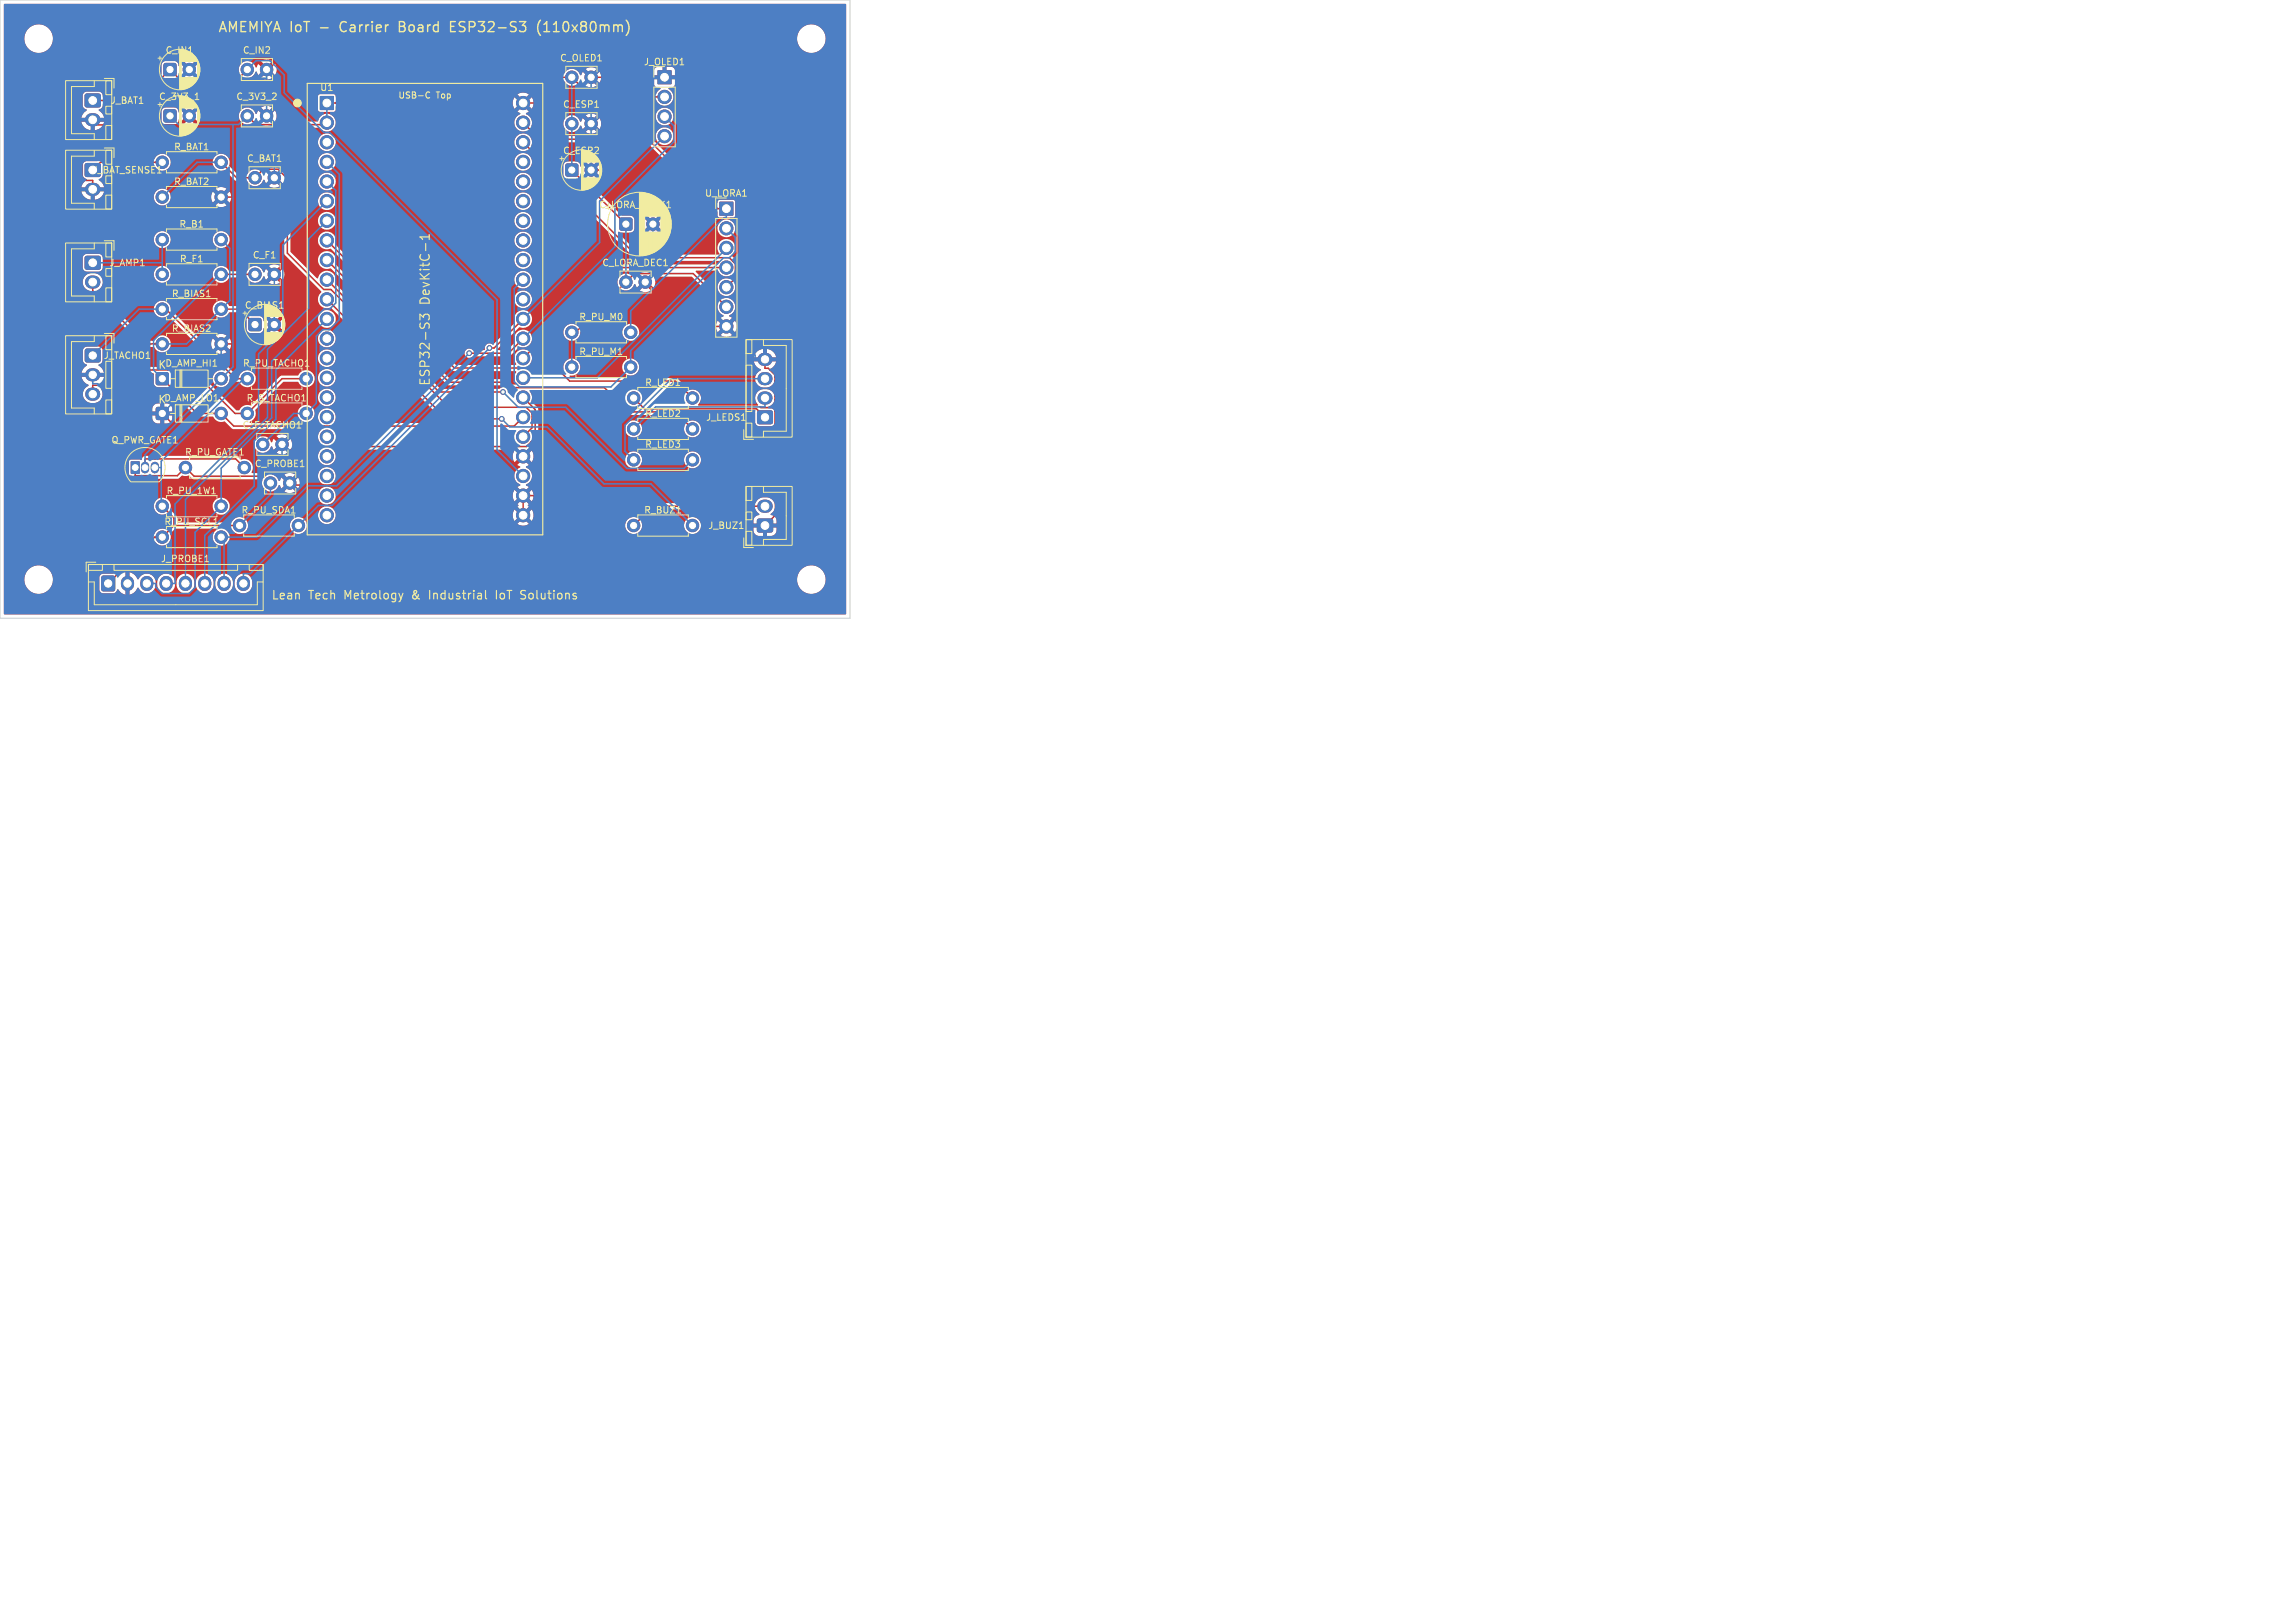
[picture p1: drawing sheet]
<svg xmlns="http://www.w3.org/2000/svg" width="297mm" height="210mm" viewBox="0 0 297 210" stroke-linecap="round" stroke-linejoin="round" font-family="sans-serif">
<defs><g id="words">
<g font-size="1.8" fill="#f2eda1">
<text x="28.1" y="4.4">AMEMIYA IoT</text>
<text x="41.6" y="4.4">-</text>
<text x="44.5" y="4.4">Carrier</text>
<text x="52.4" y="4.4">Board</text>
<text x="59.3" y="4.4">ESP32-S3</text>
<text x="70.8" y="4.4">(110x80mm)</text>
</g>
<g font-size="1.7" fill="#f2eda1">
<text x="55.8" y="39.4" transform="rotate(-90 55.8 39.4)">DevKitC-1</text>
<text x="55.8" y="50" transform="rotate(-90 55.8 50)">ESP32-S3</text>
</g>
<g font-size="1.5" fill="#f2eda1">
<text x="35.1" y="77.8">Lean</text>
<text x="40" y="77.8">Tech</text>
<text x="44.7" y="77.8">Metrology</text>
<text x="53.7" y="77.8">&amp;</text>
<text x="56.1" y="77.8">Industrial</text>
<text x="65" y="77.8">IoT</text>
<text x="68.4" y="77.8">Solutions</text>
</g>
<g font-size="1.4" fill="#f2eda1">
<text x="20.4" y="47.9">K</text>
<text x="20.4" y="52.4">K</text>
</g>
<g font-size="1.2" fill="#f2eda1">
<text x="21.3" y="7.1">C_IN1</text>
<text x="31.3" y="7.1">C_IN2</text>
<text x="41.3" y="12">U1</text>
<text x="72.4" y="8.1">C_OLED1</text>
<text x="83.2" y="8.6">J_OLED1</text>
<text x="14.2" y="13.6">J_BAT1</text>
<text x="20.5" y="13.1">C_3V3_1</text>
<text x="30.5" y="13.1">C_3V3_2</text>
<text x="72.8" y="14.1">C_ESP1</text>
<text x="22.4" y="19.6">R_BAT1</text>
<text x="31.9" y="21.1">C_BAT1</text>
<text x="72.8" y="20.1">C_ESP2</text>
<text x="22.4" y="24.1">R_BAT2</text>
<text x="23.1" y="29.6">R_B1</text>
<text x="77.4" y="27.1">C_LORA_BULK1</text>
<text x="91.1" y="25.6">U_LORA1</text>
<text x="14.1" y="34.6">J_AMP1</text>
<text x="23.2" y="34.1">R_F1</text>
<text x="32.6" y="33.6">C_F1</text>
<text x="77.8" y="34.6">C_LORA_DEC1</text>
<text x="22.2" y="38.6">R_BIAS1</text>
<text x="31.6" y="40.1">C_BIAS1</text>
<text x="74.9" y="41.6">R_PU_M0</text>
<text x="13.3" y="46.6">J_TACHO1</text>
<text x="21.3" y="47.6">D_AMP_HI1</text>
<text x="22.2" y="43.1">R_BIAS2</text>
<text x="31.3" y="47.6">R_PU_TACHO1</text>
<text x="74.9" y="46.1">R_PU_M1</text>
<text x="21.2" y="52.1">D_AMP_LO1</text>
<text x="31.8" y="52.1">R_S_TACHO1</text>
<text x="83.4" y="50.1">R_LED1</text>
<text x="14.3" y="57.6">Q_PWR_GATE1</text>
<text x="23.9" y="59.1">R_PU_GATE1</text>
<text x="31.3" y="55.6">C_F_TACHO1</text>
<text x="83.4" y="58.1">R_LED3</text>
<text x="83.4" y="54.1">R_LED2</text>
<text x="91.3" y="54.6">J_LEDS1</text>
<text x="21.5" y="64.1">R_PU_1W1</text>
<text x="32.9" y="60.6">C_PROBE1</text>
<text x="21.2" y="68.1">R_PU_SCL1</text>
<text x="31.2" y="66.6">R_PU_SDA1</text>
<text x="83.3" y="66.6">R_BUZ1</text>
<text x="91.6" y="68.6">J_BUZ1</text>
<text x="20.7" y="72.9">J_PROBE1</text>
</g>
<text font-size="1.2" fill="#fff" x="11.9" y="22.6">J_BAT_SENSE1</text>
<g font-size="1.1" fill="#f2eda1">
<text x="51.5" y="12.9">USB-C</text>
<text x="56.5" y="12.9">Top</text>
</g>
</g></defs>
<path d="M0 0h110v80h-110z" fill="none" stroke="#d0d2cd" stroke-width=".15"/>
<g fill="#c83434" stroke="#c83434" stroke-width=".13">
<path d="M32.3 41.3l.2-.1 1.2 .1 .1 .2-.1 1.2-.2 .1-1.2-.1-.1-.1z"/>
<path d="M11.1 21.2h.1h1.5h.2l.1 .2-.1 1.4-.2 .1h-1.5l-.1-.1-.1-.2z"/>
<path d="M20.3 48.3l.1-.1 1.3 .1 .1 .2-.1 1.2-.2 .1-1.2-.1-.1-.1z"/>
<path d="M13.2 74.6l.2-.1 1.4 .1v.2v1.4v.2l-.2 .1-1.4-.1v-.2v-1.4z"/>
<path d="M11.1 45.2h.2h1.4h.2l.1 .2-.1 1.4-.2 .1h-1.4l-.2-.1-.1-.2z"/>
<path d="M80.3 28.3l.1-.1 1.3 .1 .1 .2-.1 1.2-.2 .1-1.2-.1-.1-.1z"/>
<path d="M11.1 12.2h.1h1.5h.2l.1 .2-.1 1.4-.2 .1h-1.5l-.1-.1-.1-.2z"/>
<path d="M21.3 8.3l.1-.1 1.3 .1 .1 .2-.1 1.2-.1 .1-1.3-.1-.1-.1z"/>
<path d="M85.1 9.2h1.8v1.7h-1.8z"/>
<path d="M93.1 26.2h1.7v1.7h-1.7z"/>
<path d="M98.1 67.2h.1h1.5h.2l.1 .2-.1 1.4-.2 .1h-1.5l-.1-.1-.1-.2z"/>
<path d="M41.4 12.5h1.8v1.7h-1.8z"/>
<path d="M21.3 14.3l.1-.1 1.3 .1 .1 .2-.1 1.2-.1 .1-1.3-.1-.1-.1z"/>
<path d="M20.3 52.8l.1-.1 1.3 .1 .1 .2-.1 1.2-.2 .1-1.2-.1-.1-.1z"/>
<path d="M73.3 21.3l.1-.1 1.3 .1 .1 .2-.1 1.2-.1 .1-1.3-.1-.1-.1z"/>
<path d="M98.1 53.2h.2h1.4h.2l.1 .2-.1 1.4-.2 .1h-1.4l-.2-.1-.1-.2z"/>
<path d="M17 59.8h1v1.5h-1z"/>
<path d="M11.1 33.2h.1h1.5h.2l.1 .2-.1 1.4-.2 .1h-1.5l-.1-.1-.1-.2z"/>
<circle cx="35.5" cy="42" r=".8"/>
<circle cx="74" cy="10" r=".8"/>
<circle cx="76.5" cy="10" r=".8"/>
<circle cx="21" cy="44.5" r=".8"/>
<circle cx="28.6" cy="44.5" r=".8"/>
<circle cx="28.6" cy="49" r=".8"/>
<circle cx="33" cy="35.5" r=".8"/>
<circle cx="35.5" cy="35.5" r=".8"/>
<circle cx="82" cy="51.5" r=".8"/>
<circle cx="89.6" cy="51.5" r=".8"/>
<circle cx="21" cy="69.5" r=".8"/>
<circle cx="28.6" cy="69.5" r=".8"/>
<circle cx="84.5" cy="29" r=".8"/>
<circle cx="24.5" cy="9" r=".8"/>
<circle cx="74" cy="43" r=".8"/>
<circle cx="81.6" cy="43" r=".8"/>
<circle cx="35" cy="62.5" r=".8"/>
<circle cx="37.5" cy="62.5" r=".8"/>
<circle cx="86" cy="12.5" r=".85"/>
<circle cx="86" cy="15.1" r=".85"/>
<circle cx="86" cy="17.6" r=".85"/>
<circle cx="82" cy="68" r=".8"/>
<circle cx="89.6" cy="68" r=".8"/>
<circle cx="74" cy="47.5" r=".8"/>
<circle cx="81.6" cy="47.5" r=".8"/>
<circle cx="21" cy="35.5" r=".8"/>
<circle cx="28.6" cy="35.5" r=".8"/>
<circle cx="94" cy="29.5" r=".85"/>
<circle cx="94" cy="32.1" r=".85"/>
<circle cx="94" cy="34.6" r=".85"/>
<circle cx="94" cy="37.2" r=".85"/>
<circle cx="94" cy="39.7" r=".85"/>
<circle cx="94" cy="42.2" r=".85"/>
<circle cx="32" cy="9" r=".8"/>
<circle cx="34.5" cy="9" r=".8"/>
<circle cx="81" cy="36.5" r=".8"/>
<circle cx="83.5" cy="36.5" r=".8"/>
<circle cx="21" cy="21" r=".8"/>
<circle cx="28.6" cy="21" r=".8"/>
<circle cx="42.3" cy="15.9" r=".85"/>
<circle cx="42.3" cy="18.4" r=".85"/>
<circle cx="42.3" cy="20.9" r=".85"/>
<circle cx="42.3" cy="23.5" r=".85"/>
<circle cx="42.3" cy="26" r=".85"/>
<circle cx="42.3" cy="28.6" r=".85"/>
<circle cx="42.3" cy="31.1" r=".85"/>
<circle cx="42.3" cy="33.6" r=".85"/>
<circle cx="42.3" cy="36.2" r=".85"/>
<circle cx="42.3" cy="38.7" r=".85"/>
<circle cx="42.3" cy="41.3" r=".85"/>
<circle cx="42.3" cy="43.8" r=".85"/>
<circle cx="42.3" cy="46.3" r=".85"/>
<circle cx="42.3" cy="48.9" r=".85"/>
<circle cx="42.3" cy="51.4" r=".85"/>
<circle cx="42.3" cy="54" r=".85"/>
<circle cx="42.3" cy="56.5" r=".85"/>
<circle cx="42.3" cy="59" r=".85"/>
<circle cx="42.3" cy="61.6" r=".85"/>
<circle cx="42.3" cy="64.1" r=".85"/>
<circle cx="42.3" cy="66.7" r=".85"/>
<circle cx="67.7" cy="13.3" r=".85"/>
<circle cx="67.7" cy="15.9" r=".85"/>
<circle cx="67.7" cy="18.4" r=".85"/>
<circle cx="67.7" cy="20.9" r=".85"/>
<circle cx="67.7" cy="23.5" r=".85"/>
<circle cx="67.7" cy="26" r=".85"/>
<circle cx="67.7" cy="28.6" r=".85"/>
<circle cx="67.7" cy="31.1" r=".85"/>
<circle cx="67.7" cy="33.6" r=".85"/>
<circle cx="67.7" cy="36.2" r=".85"/>
<circle cx="67.7" cy="38.7" r=".85"/>
<circle cx="67.7" cy="41.3" r=".85"/>
<circle cx="67.7" cy="43.8" r=".85"/>
<circle cx="67.7" cy="46.3" r=".85"/>
<circle cx="67.7" cy="48.9" r=".85"/>
<circle cx="67.7" cy="51.4" r=".85"/>
<circle cx="67.7" cy="54" r=".85"/>
<circle cx="67.7" cy="56.5" r=".85"/>
<circle cx="67.7" cy="59" r=".85"/>
<circle cx="67.7" cy="61.6" r=".85"/>
<circle cx="67.7" cy="64.1" r=".85"/>
<circle cx="67.7" cy="66.7" r=".85"/>
<circle cx="74" cy="16" r=".8"/>
<circle cx="76.5" cy="16" r=".8"/>
<circle cx="21" cy="25.5" r=".8"/>
<circle cx="28.6" cy="25.5" r=".8"/>
<circle cx="24.5" cy="15" r=".8"/>
<circle cx="28.6" cy="53.5" r=".8"/>
<circle cx="32" cy="53.5" r=".8"/>
<circle cx="39.6" cy="53.5" r=".8"/>
<circle cx="82" cy="59.5" r=".8"/>
<circle cx="89.6" cy="59.5" r=".8"/>
<circle cx="76.5" cy="22" r=".8"/>
<circle cx="21" cy="40" r=".8"/>
<circle cx="28.6" cy="40" r=".8"/>
<circle cx="32" cy="49" r=".8"/>
<circle cx="39.6" cy="49" r=".8"/>
<circle cx="32" cy="15" r=".8"/>
<circle cx="34.5" cy="15" r=".8"/>
<circle cx="21" cy="31" r=".8"/>
<circle cx="28.6" cy="31" r=".8"/>
<circle cx="34" cy="57.5" r=".8"/>
<circle cx="36.5" cy="57.5" r=".8"/>
<circle cx="33" cy="23" r=".8"/>
<circle cx="35.5" cy="23" r=".8"/>
<circle cx="31" cy="68" r=".8"/>
<circle cx="38.6" cy="68" r=".8"/>
<circle cx="21" cy="65.5" r=".8"/>
<circle cx="28.6" cy="65.5" r=".8"/>
<circle cx="82" cy="55.5" r=".8"/>
<circle cx="89.6" cy="55.5" r=".8"/>
<circle cx="24" cy="60.5" r=".8"/>
<circle cx="31.6" cy="60.5" r=".8"/>
<circle cx="63.3" cy="45" r=".3"/>
<circle cx="60.7" cy="45.7" r=".3"/>
<circle cx="64.9" cy="54.2" r=".3"/>
<circle cx="65.1" cy="50.7" r=".3"/>
</g>
<g fill="none" stroke="#c83434" stroke-width="1.7">
<path d="M11.9 15.5h.2M11.9 24.5h.2M11.9 36.5h.2M11.9 48.5h.2M11.9 51h.2M98.9 51.5h.2M98.9 49h.2M98.9 46.5h.2M16.5 75.4v.2M19 75.4v.2M21.5 75.4v.2M24 75.4v.2"/>
<path d="M26.5 75.4v.2M29 75.4v.2M31.5 75.4v.2M98.9 65.5h.2"/>
</g>
<path d="M18.8 60.3v.4M20 60.3v.4" fill="none" stroke="#c83434" stroke-width="1.1"/>
<g fill="none" stroke="#c83434" stroke-width=".2">
<path d="M12 15.5v1.2l-1.3 1.3v4.9l.4 .4h.9v1.2M24.5 15l-1.2 1.2h-11.2l-.1-.1M32 15l1.1 1.1h8.9l.3-.2M32 9l-1.1 1.1h-7.8l-1.1-1.1-4 4h-6M67.7 13.3h6.1l2.7 2.7M67.7 15.9l2.1 2.1h14.1l8.9 9h1.2M67.7 18.4l14.9 15h11.8l.8 .7v1.9l-1.2 1.2M76.5 10h9.5M86 12.5h-9.5l-2.5-2.5h-27.2l-3.3 3.3h-1.2M12 36.5v1.2l6.8 6.8h2.2M21 21h-8l-1 1M28.6 25.5h4.4"/>
<path d="M28.6 21l2 2h2.4l1.1-1.1h1.9l1.2 1.2v9.7l4.7 4.7h.9l15.3 15.2h10l.8 .8v1.9l-1.2 1.1M28.6 35.5h4.4M33 25.5v7.5l2.5 2.5M35.5 23l-2.5 2.5M42.3 38.7l15.5 15.5h7.1M42.3 31.1l16.5 16.5h13.2l1.7 1.7h13.7l2.2 2.2M42.3 33.7l15.8 15.8h6.9l.7 .7h12.5l3.2 3.1h6l2.2 2.2M42.3 36.2l14.5 14.5h8.3M74 22l7 7M76.5 22h1l7 7M83.5 36.5l5.7 5.7h4.8M94 39.7l-4.3-4.3h-7.6l-7.6 7.6h-.5"/>
<path d="M94 34.6h-14.6l-11.7 11.8M21 53.5l2.9 2.9h11.5l1.1 1.1M21 40h.5l9 9h1.5M21 49l4.5 4.5h3.1l1.7 1.6h36.2l1.2-1.1M28.6 40h2.4l2 2M35.5 42l-2.5 2.5h-4.4M39.6 49h-3.1l-4.5 4.5h-1.6l-5.6-5.6h-9.7l-1.9 1.9h-1.2v1.2M67.7 59.1l-1.3 1.2v2.6l1.3 1.2M67.7 41.3l-3.8 3.7h-.6M67.7 43.8l-1.9 1.9h-5.1M67.7 51.4l1.6 1.6v3.6l-1.2 1.2h-30l-3.9 3.8h-9.1l-1.1-1.1-1.1 1.1h-5.4v-1.1M82 51.5l1.4 1.4h14.5l1.1 1.1"/>
<path d="M99 46.5v1.2h.4l.9 .8v15.6M18.8 60.5v-1.1h11.7l1.1 1.1M21 65.5l1.5 1.5M31 68h-8.5l-1.5 1.5h-1l-6 6M37.5 62.5l.3 .3h28.6M67.7 64.1v2.6M67.7 64.1h32.6M99 65.5h-14.5l-2.5 2.5M100.3 64.1v2.6l-1.3 1.3"/>
</g>
<path d="M.5 .5h108.9l.1 .1v78.8l-.1 .1h-108.9v-4.6h2.6a1.85 1.85 0 0 0 2 2 1.85 1.85 0 0 0 1.7-2.2h6v1.6l.2 .3 .4 .2h1.2a.81 .81 0 0 0 .6-.6l.1 .1a1.32 1.32 0 0 0 .9 .7v-1.1l.2 .1 .3-.1v1.1l.1-.1a1.73 1.73 0 0 0 1.1-.9 1.2 1.2 0 0 0 1.2 .8 1.2 1.2 0 0 0 1.1-1.1v-.4h.1a1.19 1.19 0 0 0 1.2 1.5 1.19 1.19 0 0 0 1.2-1.5h.1v.4a1.18 1.18 0 0 0 1.4 1.1 1.18 1.18 0 0 0 1-1.5h.1v.4a1.18 1.18 0 0 0 1.4 1.1 1.18 1.18 0 0 0 1-1.5h.1v.4a1.18 1.18 0 0 0 1.4 1.1 1.18 1.18 0 0 0 1-1.5h.1v.4a1.18 1.18 0 0 0 1.4 1.1 1.18 1.18 0 0 0 1-1.5l-.2-.4h70.6a1.85 1.85 0 0 0 2.6 1.8 1.85 1.85 0 0 0 .5-3.1 1.85 1.85 0 0 0-3 1l-.1 .3h-70.6a1.15 1.15 0 0 0-1.2-.7 1.15 1.15 0 0 0-1 1.1h-.1l-.1-.2a1.15 1.15 0 0 0-1.2-.9 1.15 1.15 0 0 0-1.1 1.1h-.1l-.1-.2a1.15 1.15 0 0 0-1.2-.9 1.15 1.15 0 0 0-1.1 1.1h-.1l-.1-.2a1.15 1.15 0 0 0-1.2-.9 1.15 1.15 0 0 0-1.1 1.1h-.1l-.1-.2a1.15 1.15 0 0 0-1.2-.9 1.15 1.15 0 0 0-1.1 1.1h-.1l-.1-.2a1.17 1.17 0 0 0-1-.9 1.17 1.17 0 0 0-1.2 .8l-.1-.1a1.38 1.38 0 0 0-1.1-.9v1.1l-.1-.1-.4 .1v-1.2l3.8-3.8a1.17 1.17 0 0 0 1.5 .4 1.17 1.17 0 0 0 .6-1.5l.6-.6h5.3l.1 .1-.1 .1a1.11 1.11 0 0 0-.2 1.7 1.11 1.11 0 0 0 1.7-.1 1.11 1.11 0 0 0-.3-1.7l.1-.1h.6a1.14 1.14 0 0 0 1.3 .7 1.14 1.14 0 0 0 .9-1.2h5.4v.2a1.1 1.1 0 0 0 1.7 .8 1.1 1.1 0 0 0 0-1.8 1.1 1.1 0 0 0-1.7 .8h-5.4v-.2a1.15 1.15 0 0 0-1.1-.8 1.15 1.15 0 0 0-1.1 .7h-6.9l-.1-.1-.1-.7-.8-.9 .1-.5h5.4v.2a1.1 1.1 0 0 0 1.3 1h12.3v.2a1.15 1.15 0 0 0 1.8 .9 1.15 1.15 0 0 0 0-2 1.15 1.15 0 0 0-1.8 .9h-12.2a1.1 1.1 0 0 0 .4-1.9 1.1 1.1 0 0 0-1.8 .7h-5.4v-.2a1.12 1.12 0 0 0-1.5-.7 1.12 1.12 0 0 0-.6 1.5 1.12 1.12 0 0 0 1.5 .6l.6 .6v.6l-.7 .7a1.19 1.19 0 0 0-1.5 .6l-.1 .1-5.1 5h-1.4l-.3 .2-.2 .3h-6a1.85 1.85 0 0 0-1.9-1.6 1.85 1.85 0 0 0-1.8 1.8h-2.6v-10.9h40.6v.2a1.15 1.15 0 0 0 1.8 .9 1.15 1.15 0 0 0 0-2 1.15 1.15 0 0 0-1.8 .9h-40.6v-11.1h19.2v.4h1l-.1 .1 .1 .4h-1v.3a.81 .81 0 0 0 1 .7l.1-1 .1 .1 .3-.1v1h.4a.81 .81 0 0 0 .7-1h-1l.1-.2-.1-.3h1v-.4a.81 .81 0 0 0-1-.7l-.1 1-.1-.1-.3 .1v-1h-.5l-.3 .2-.2 .2-.1 .3h-19.2v-4.6h11.1l-.1 .1 .1 .4h-1.1h.1a1.73 1.73 0 0 0 .9 1.1 1.2 1.2 0 0 0-.8 1.2 1.2 1.2 0 0 0 1.1 1.1 1.22 1.22 0 0 0 1.5-1.1l-.2-.8 .3-.1 1.9-1.9h4.5l.1 .1v1.3l.2 .2 .3 .2h1.2l3.7 3.7 .1 .1 2.2 .1a1.2 1.2 0 0 0 1.5 .6l.9 .9h.2h11.2l.1 .2a1.18 1.18 0 0 0-.1 1.6l-.1 .1h-3.2a.23 .23 0 0 1-.3-.2l-.2-.4-.7 .7-.2-.3-.2-.1 .7-.7a1.29 1.29 0 0 0-1.4 0l.7 .7-.3 .2-.1 .2-.7-.7-.3 .4a1.19 1.19 0 0 0-1.8-.5 1.11 1.11 0 0 0 .1 1.7 1.11 1.11 0 0 0 1.7-.6h.1l.2 .4 .7-.7 .1 .2 .3 .2-.7 .7 .5 .2v.1l-2.2 2.3h-1.4l-.1-.1a1.15 1.15 0 0 0-.2-1.3 1.15 1.15 0 0 0-1.3-.4l-.5-.4h-11.8a.69 .69 0 0 0-.5 .5l-1.4-.1-.2 .2v1.7a.34 .34 0 0 0 .4 .3l.1 .2 .2 .2h5.6l.6-.5 .3 .1 .5-.1 .7 .5h8.8l.1 .1a1.12 1.12 0 0 0 .7 1.4 1.12 1.12 0 0 0 1.4-.7h.1l.2 .4 .7-.7 .1 .2 .3 .2-.7 .7a1.29 1.29 0 0 0 1.4 0l-.7-.7 .3-.2 .1-.2 .7 .7a1.29 1.29 0 0 0 0-1.4l-.7 .7-.2-.3-.2-.1 .6-.6h3a1.15 1.15 0 0 0 1.6 1.2 1.15 1.15 0 0 0 .3-2 1.15 1.15 0 0 0-1.8 .6l-.1 .2h-3l.1-.1a1.29 1.29 0 0 0-1.4 0l.7 .7-.2 .1-.2 .3-.7-.7-.2 .4h-.1a1.42 1.42 0 0 0-1-.9l3.2-3.1h3h.1a1.17 1.17 0 0 0 .1 1.7 1.17 1.17 0 0 0 1.6 0 1.17 1.17 0 0 0 .1-1.6l.1-.1h23.2v.1a1.34 1.34 0 0 0 .1 1.5l.6-.6 .1 .2 .3 .1-.7 .7 .4 .2a1.25 1.25 0 0 0-.8 1.2 1.25 1.25 0 0 0 .8 1.2l-.4 .2 .7 .6-.2 .1-.2 .3-.6-.6a1.33 1.33 0 0 0 0 1.5l.6-.6 .1 .1 .3 .2-.7 .6 .2 .2-.2 .2 .7 .6-.2 .1-.2 .2-.6-.6a1.33 1.33 0 0 0 0 1.5l.6-.6 .1 .2 .3 .2-.7 .6 .7 .2 .6-.1h12.7a1.1 1.1 0 0 0 1.1 1.2 1.1 1.1 0 0 0 1.1-1.2h5.4v.2a1.1 1.1 0 0 0 1.7 .8 1.1 1.1 0 0 0 0-1.8 1.1 1.1 0 0 0-1.7 .8h-5.4l-.1-.3 1.7-1.7h13l.6 .7a.96 .96 0 0 0-.8 .8v.4h1.1l-.1 .1 .1 .4h-1.1a.83 .83 0 0 0 .7 1.1h.5v-1l.2 .1 .4-.1v1a.97 .97 0 0 0 1.1-.5l.1-.6h-1.1l.1-.2-.1-.3h1.1a.86 .86 0 0 0-.7-1.2l-.1-.1a1.17 1.17 0 0 0 .6-1.2 1.17 1.17 0 0 0-1.1-1l-.8 .1-.3 .2-.4 .5h-13.3l-.1 .1-1.9 1.8a1.12 1.12 0 0 0-1.5 .9h-12.7l.3-.1-.7-.6 .3-.2 .1-.2 .6 .6a1.33 1.33 0 0 0 0-1.5l-.6 .6-.2-.2-.2-.1 .7-.6-.2-.2 .2-.2-.7-.6 .3-.2 .1-.1 .6 .6a1.33 1.33 0 0 0 0-1.5l-.6 .6-.2-.3-.2-.1 .7-.6-.4-.2a1.25 1.25 0 0 0 .8-1.2 1.25 1.25 0 0 0-.8-1.2l.4-.2-.7-.7 .3-.1 .1-.2 .6 .6 .2-.4h11.9a1.1 1.1 0 0 0 1.1 1.2 1.1 1.1 0 0 0 1.1-1.2h5.4v.2a1.1 1.1 0 0 0 1.7 .8 1.1 1.1 0 0 0 0-1.8 1.1 1.1 0 0 0-1.7 .8h-5.4v-.2a1.1 1.1 0 0 0-1.2-.8 1.1 1.1 0 0 0-1 1h-11.9v-.7l-.2-.4-.6 .6-.2-.3h-.2l1.8-1.7 .1-.2v-1.3h11.2v.2a1.1 1.1 0 0 0 1.7 .8 1.1 1.1 0 0 0 0-1.8 1.1 1.1 0 0 0-1.7 .8h-11.2v-2.5l-.1-.2-.8-.8a1.45 1.45 0 0 0-.2-1.3h9.4l3.2 3.1h6l1.4 1.3a1.13 1.13 0 0 0 .8 1.6 1.13 1.13 0 0 0 1.3-1.3 1.13 1.13 0 0 0-1.6-.9l-.9-.9v-.2h9.4l.1 .1v1.3l.3 .4 .2 .1 1.8-.1 .2-.2 .1-.3-.1-1.5-.3-.2-1.4-.1-.3-.2 .1-.1 .5 .2a1.22 1.22 0 0 0 1.5-1 1.26 1.26 0 0 0-.7-1.2 1.26 1.26 0 0 0-1.3 0 1.18 1.18 0 0 0-.2 1.9l-.1 .1h-7.6l-.1-.1a1.17 1.17 0 0 0 .3-1.5 1.17 1.17 0 0 0-1.5-.5l-1.4-1.4-.2-.1h-13.6l-.2-.1 .1-.2a1.13 1.13 0 0 0 1.3-1.2h5.4v.2a1.1 1.1 0 0 0 1.7 .8 1.1 1.1 0 0 0 0-1.8 1.1 1.1 0 0 0-1.7 .8h-5.4v-.2a1.11 1.11 0 0 0-1.4-.8 1.11 1.11 0 0 0-.8 1.3l-.2 .1-.6-.6h-3.4l-.1-.1 .2-.5v-.3h29.8l-.1 .1 .1 .4h-1.1a1.69 1.69 0 0 0 1 1.1 1.2 1.2 0 0 0-.8 1.2 1.2 1.2 0 0 0 1.1 1.1 1.19 1.19 0 0 0 1.4-.8 1.19 1.19 0 0 0-.7-1.5l.1-.1a1.38 1.38 0 0 0 .9-1h-1.1l.1-.2-.1-.3h1.1l-.1-.1a1.35 1.35 0 0 0-1.1-1v.9l-.2-.1-.4 .1v-.9h-.1a1.34 1.34 0 0 0-1.1 1.1h-28.7v-.5l10.8-10.8h2.1v.2l-.3 .3a1.16 1.16 0 0 0-1.2 .2 1.16 1.16 0 0 0-.3 1.3l-5.1 5.2a1.12 1.12 0 0 0-1.8 .3 1.12 1.12 0 0 0 .8 1.6 1.12 1.12 0 0 0 1.4-1.2h5.3v.2a1.1 1.1 0 0 0 1.7 .8 1.1 1.1 0 0 0 0-1.8 1.1 1.1 0 0 0-1.7 .8h-5.3l5.3-5.3a1.3 1.3 0 0 0 1.6-.8l.3 .4 .7-.7 .1 .2 .3 .2-.7 .7a1.29 1.29 0 0 0 1.4 0l-.7-.7 .3-.2 .1-.2 .7 .7a1.66 1.66 0 0 0 .1-1.4h4.8l3.4 3.4a1.36 1.36 0 0 0 .7 1.7l-.4 .2 .7 .7h-.2l-.2 .3-.6-.6a1.33 1.33 0 0 0 0 1.5l.6-.6 .2 .2 .2 .1-.7 .7h.1a1.34 1.34 0 0 0 1.5 0l-.7-.7 .3-.2 .1-.1 .6 .6 .1-.1a1.34 1.34 0 0 0-.1-1.4l-.6 .6-.2-.3h-.2l.7-.7-.4-.2a1.21 1.21 0 0 0 .7-1.6 1.21 1.21 0 0 0-1.6-.7l-3.5-3.5 .1-.1h2.8a1.3 1.3 0 0 0 1.8 .6v.2l-.2 .3a1.16 1.16 0 0 0-1.6 .9 1.16 1.16 0 0 0 1.3 1.3 1.16 1.16 0 0 0 .9-1.6l.5-.7v-1.9l-.1-.2-.8-.8a1.17 1.17 0 0 0 .3-1.7 1.17 1.17 0 0 0-1.7-.2 1.17 1.17 0 0 0-.2 1.7h-.1h-10.2l-2.8-2.8a.27 .27 0 0 1 .4 0l1.4-.1 .3-.3v-.8h1.1v.4l.2 .4 .7-.7 .2 .3 .2 .1-.7 .7a1.29 1.29 0 0 0 1.4 0l-.7-.7 .3-.2 .1-.2 .7 .7 .1-.3h7.1v.2a1.15 1.15 0 0 0 1.8 .9 1.15 1.15 0 0 0 0-1.9 1.15 1.15 0 0 0-1.8 .8h-7.1l.1-.5-.2-.6-.7 .7-.1-.2-.3-.2 .7-.7a1.29 1.29 0 0 0-1.4 0l.7 .7-.3 .2-.1 .2-.7-.7-.2 .6h-1.1a.9 .9 0 0 0-.2-.8l-.3-.2h-1.2l-4.4-4.5v-.2a1.51 1.51 0 0 0 1.2-.1l-.7-.7 .3-.2 .1-.2 .7 .7a1.29 1.29 0 0 0 0-1.4l-.7 .7-.1-.2-.3-.2 .7-.7a1.29 1.29 0 0 0-1.4 0l.7 .7-.3 .2-.1 .2-.7-.7-.1 .3-.2-.1a.56 .56 0 0 0-.5-.6h-1.2l-.3 .2-.2 .3v1.2l.1 .3-.1 .1-4.1-4.1a1.16 1.16 0 0 0-1-1.6 1.16 1.16 0 0 0-1.3 1.3 1.16 1.16 0 0 0 1.7 .9l14.2 14.2 .2 .1h10.4l.1 .1-.2 .3h-13.6l-11.1 11.1a1.18 1.18 0 0 0-1.4 .4 1.18 1.18 0 0 0 0 1.4l-.1 .1h-7.7l-1.6-1.6h2.7a.63 .63 0 0 0 .4 .7 .63 .63 0 0 0 .7-.2h4.7l.2-.1 1.1-1.1a1.17 1.17 0 0 0 1.6-1.2 1.17 1.17 0 0 0-1.8-.8 1.31 1.31 0 0 0-.4 1.4l-1 1-1.2-.1 2.8-2.8a1.17 1.17 0 0 0 1.5-.5 1.17 1.17 0 0 0-.3-1.5 1.17 1.17 0 0 0-1.6 .1 1.4 1.4 0 0 0-.2 1.3l-2.8 2.8a.67 .67 0 0 0-.8-.1 .67 .67 0 0 0-.3 .8h-1.5a.64 .64 0 0 0-.6-.2 .64 .64 0 0 0-.5 .5h-2.7l-7-7h16.1v.2a1.15 1.15 0 0 0 1.8 .9 1.15 1.15 0 0 0 0-2 1.15 1.15 0 0 0-1.8 .9h-16.1l-2.5-2.5h18.6v.2a1.15 1.15 0 0 0 1.8 .9 1.15 1.15 0 0 0 0-2 1.15 1.15 0 0 0-1.8 .9h-18.6l-2.6-2.5h21.2v.1a1.15 1.15 0 0 0 1.8 .9 1.15 1.15 0 0 0 0-1.9 1.15 1.15 0 0 0-1.8 .9h-21.2l-1.9-2 .1-.6h23v.2a1.15 1.15 0 0 0 1.8 .9 1.15 1.15 0 0 0 0-2 1.15 1.15 0 0 0-1.8 .9h-23l-.1-.2a1.16 1.16 0 0 0-1.5-.8 1.16 1.16 0 0 0-.7 1.6 1.16 1.16 0 0 0 1.6 .6l15.8 15.7 .2 .1h7.9l.1 .2a1.34 1.34 0 0 0 0 1.5h-1l-.6-.6h-.2l-6.7-.1-14.9-14.8a1.17 1.17 0 0 0-1.2-1.7 1.17 1.17 0 0 0-.8 1.9 1.35 1.35 0 0 0 1.4 .3l15.1 15.1 .2 .1h6.7l.2 .2-.4 .2h-7.6l-13.6-13.6a1.19 1.19 0 0 0-.8-1.6 1.19 1.19 0 0 0-1.5 .9l-3.5-3.4v-4.1h3.5v.2a1.15 1.15 0 0 0 1.3 1 1.15 1.15 0 0 0 1.1-1.2h23v.2a1.15 1.15 0 0 0 1.8 .9 1.15 1.15 0 0 0 0-2 1.15 1.15 0 0 0-1.8 .9h-23l-.1-.2a1.15 1.15 0 0 0-1.2-.9 1.15 1.15 0 0 0-1.1 1.1h-3.5v-2.6h3.5v.2a1.15 1.15 0 0 0 1.3 1.1 1.15 1.15 0 0 0 1.1-1.3h23v.2a1.15 1.15 0 0 0 1.8 .9 1.15 1.15 0 0 0 0-2 1.15 1.15 0 0 0-1.8 .9h-23l-.1-.1a1.15 1.15 0 0 0-1.2-.9 1.15 1.15 0 0 0-1.1 1h-3.5v-2.5h3.5v.2a1.15 1.15 0 0 0 1.3 1 1.15 1.15 0 0 0 1.1-1.2h23v.2a1.15 1.15 0 0 0 1.8 .9 1.15 1.15 0 0 0 0-2 1.15 1.15 0 0 0-1.8 .9h-23l-.1-.2a1.15 1.15 0 0 0-1.2-.9 1.15 1.15 0 0 0-1.1 1.1h-3.5l-.1-.5-1.3-1.3-.2-.1h-1.9l-.7 .5a1.22 1.22 0 0 0-1.5 .6h-1.1l-1.1-1.1v-.6h11.4a1.15 1.15 0 0 0 1.2 1.2 1.15 1.15 0 0 0 1.2-1.2h23v.1a1.15 1.15 0 0 0 1.8 .9 1.15 1.15 0 0 0 0-1.9 1.15 1.15 0 0 0-1.8 .9h-23l-.1-.2a1.15 1.15 0 0 0-1.2-.9 1.15 1.15 0 0 0-1.1 1.1h-11.4v-.2a1.12 1.12 0 0 0-1.4-.7 1.12 1.12 0 0 0-.7 1.5 1.12 1.12 0 0 0 1.5 .6l1.4 1.3h1.5a1.13 1.13 0 0 0 1.1 .7 1.13 1.13 0 0 0 1-.8h.1l.2 .4 .7-.7 .1 .2 .3 .2-.7 .7a1.29 1.29 0 0 0 1.4 0l-.7-.7 .2-.1 .2-.3 .7 .7h.1l.1 .1v9.1l4.8 4.8v.1a1.19 1.19 0 0 0-.3 1.6 1.19 1.19 0 0 0 1.5 .4l14.8 14.8-.1 .1h-14.1l-.1-.1a1.16 1.16 0 0 0-1-1.8 1.16 1.16 0 0 0-1 1.8l-.1 .1h-1.2h-.1l.1-.1a1.11 1.11 0 0 0 .5-1.8 1.11 1.11 0 0 0-1.8 .1 1.11 1.11 0 0 0 .6 1.7l-.1 .1h-6.8l-.1-.1a1.26 1.26 0 0 0 .8-1.6l1.6-1.7h6.4a1.15 1.15 0 0 0 1.6 1.2 1.15 1.15 0 0 0 .3-1.9 1.15 1.15 0 0 0-1.8 .6l-.1 .1h-6.4l1.9-1.9h1.9a1.14 1.14 0 0 0 1.4 .7 1.14 1.14 0 0 0 .8-1.3h.4v.2a1.15 1.15 0 0 0 1.8 .9 1.15 1.15 0 0 0 0-2 1.15 1.15 0 0 0-1.8 .9l-.4-.1a1.15 1.15 0 0 0-1-.8 1.15 1.15 0 0 0-1.2 .7h-2.1l-.1 .1-3.9 3.8a1.22 1.22 0 0 0-1.5 .6h-.3l-5.7-5.6h-9.8l-.2 .1-1.3 1.2h-.1h-1.1l.1-.2-.1-.3h1.1a1.77 1.77 0 0 0-.8-1.1l.4-.2 .2-.3-.1-1.6-.3-.2-1.7-.1-.3 .2-.2 .4v1.3l.2 .3 .3 .2v.1a1.32 1.32 0 0 0-.7 1h-10v-11.9h10.2v.2a1.44 1.44 0 0 0 .9 1.1l.1 .2 6.9 6.9 .2 .1h1.1a1.13 1.13 0 0 0 1.8 .5 1.13 1.13 0 0 0 0-1.8 1.13 1.13 0 0 0-1.8 .5h-.9l-4.2-4.2h5.1v.2a1.12 1.12 0 0 0 1.8 .8l6.9 6.8v.2a1.11 1.11 0 0 0-1.1 1.1 1.11 1.11 0 0 0 1.1 1.1 1.11 1.11 0 0 0 1.1-1.1h.2l.4 .4h.6a1.13 1.13 0 0 0 1.8 .5 1.13 1.13 0 0 0 0-1.8 1.13 1.13 0 0 0-1.8 .5h-.3l-2.3-2.3h12.8v.1a1.15 1.15 0 0 0 1.8 .9 1.15 1.15 0 0 0 0-1.9 1.15 1.15 0 0 0-1.8 .9h-12.8l-.6-.6v-.1l.1-.1a1.32 1.32 0 0 0 1.5 .1l-.6-.7 .2-.2 .1-.2 .7 .7a1.29 1.29 0 0 0 0-1.4l-.7 .7-.1-.3-.2-.1 .3-.4h12.1a1.15 1.15 0 0 0 1.6 1.2 1.15 1.15 0 0 0 .3-2 1.15 1.15 0 0 0-1.8 .6l-.1 .2h-12.1l.3-.3a1.29 1.29 0 0 0-1.4 0l.7 .7-.3 .2-.1 .2-.7-.7a1.59 1.59 0 0 0 .1 1.6h-.2l-5.3-5.3v-.2h5.4v.2a1.14 1.14 0 0 0 1 1 1.14 1.14 0 0 0 1.2-.7h1.2l1 1v1.3l.3 .3 1.5 .1a.89 .89 0 0 0 .5-.7l.2 .3 .7-.7 .1 .2 .3 .2-.7 .7a1.29 1.29 0 0 0 1.4 0l-.7-.7 .2-.1 .2-.3 .7 .7a1.29 1.29 0 0 0 0-1.4l-.7 .7-.1-.2-.3-.2 .5-.4h5.1a1.15 1.15 0 0 0 1.6 1.1 1.15 1.15 0 0 0 .3-1.9 1.15 1.15 0 0 0-1.8 .6l-.1 .2h-5.1l.2-.3a1.29 1.29 0 0 0-1.4 0l.7 .7-.3 .2-.1 .2-.7-.7-.1 .2a.14 .14 0 0 1-.2 0 .14 .14 0 0 1 0-.2l-.2-.2-.2-.2h-1.3l-1.2-1.3h-1.5a1.14 1.14 0 0 0-1.2-.7 1.14 1.14 0 0 0-1 1h-5.4v-.2a1.1 1.1 0 0 0-1.2-.8 1.1 1.1 0 0 0-1 1h-5.1l-2.2-2.2v-.1a1.17 1.17 0 0 0 .7-1.1 1.17 1.17 0 0 0-.8-1.1h7.4v.2a1.1 1.1 0 0 0 1.2 1 1.1 1.1 0 0 0 1-1.2h5.4v.2a1.14 1.14 0 0 0 1 1 1.14 1.14 0 0 0 1.2-.7h2.3a1.13 1.13 0 0 0 1.1 .7 1.13 1.13 0 0 0 1-.8h.1l.2 .4 .7-.7 .1 .2 .3 .2-.7 .7a1.29 1.29 0 0 0 1.4 0l-.7-.7 .2-.1 .2-.3 .7 .7a1.29 1.29 0 0 0 0-1.4l-.7 .7-.2-.3-.2-.1 .7-.7a1.29 1.29 0 0 0-1.4 0l.7 .7-.2 .1-.2 .3-.7-.7-.3 .4a1.19 1.19 0 0 0-1.8-.5l-.4 .4h-2.2a1.15 1.15 0 0 0-1.2-.7 1.15 1.15 0 0 0-1 1h-5.4v-.2a1.1 1.1 0 0 0-1.2-.8 1.1 1.1 0 0 0-1 1h-7.5a1.38 1.38 0 0 0-1.4 .4l-.3 .6h-10.2v-3h10.2v1.3l.3 .4h1.9l.2-.1 .2-.4v-1.3l-.2-.3-.3-.2-1.7 .1-.2 .1-.2 .4h-10.2v-2.5h19.4a1.1 1.1 0 0 0 1.1 1.2 1.1 1.1 0 0 0 1.1-1.2h5.4v.2a1.1 1.1 0 0 0 1.7 .8 1.1 1.1 0 0 0 0-1.8 1.1 1.1 0 0 0-1.7 .8h-5.4v-.2a1.1 1.1 0 0 0-1.2-.8 1.1 1.1 0 0 0-1 1h-19.4v-6.6h11.1l-.1 .1 .1 .4h-1.1a1.34 1.34 0 0 0 1.2 1.1l.1-1 .1 .1 .3-.1v1l.5-.1 .4-.4h6.8a1.1 1.1 0 0 0 1.1 1.2 1.1 1.1 0 0 0 1.1-1.2h5.2l.1 .4 .1 .4 .7-.7 .1 .2 .3 .2-.7 .7a1.29 1.29 0 0 0 1.4 0l-.6-.7 .2-.1 .1-.3 .7 .7a1.29 1.29 0 0 0 0-1.4l-.7 .7-.1-.3-.2-.1 .6-.7a1.29 1.29 0 0 0-1.4 0l.7 .7-.3 .2-.1 .2-.7-.7-.2 .6h-5.2a1.1 1.1 0 0 0-1.1-1 1.1 1.1 0 0 0-1.1 1h-6.8l.4-.6h-1.1l.1-.2-.1-.3h1.1a1.77 1.77 0 0 0-.7-1.1l.3-.2 .2-.3 .1-1.3h6.5a1.13 1.13 0 0 0 1.8 .5 1.13 1.13 0 0 0 0-1.8 1.13 1.13 0 0 0-1.8 .5h-7l-.3 .2-1.5 .1-.2 .1-.2 .3v1.3a.81 .81 0 0 0 .5 .6v.1a1.32 1.32 0 0 0-.7 1h-10v-6h40.6v.2a1.15 1.15 0 0 0 1.8 .9 1.15 1.15 0 0 0 0-2 1.15 1.15 0 0 0-1.8 .9h-40.6v-3h11.1l-.1 .1 .1 .4h-1.1a1.34 1.34 0 0 0 1.2 1.1l.1-1 .1 .1 .3-.1 .1 1a1.35 1.35 0 0 0 1.2-1.1h-1.1l.1-.2-.1-.3h1.1l-.2-.5-.4-.4h8v1.2l.2 .3 .3 .2h1.3a.89 .89 0 0 0 .5-.7l.2 .3 .7-.7 .1 .2 .3 .2-.7 .7a1.29 1.29 0 0 0 1.4 0l-.7-.7 .3-.2 .1-.2 .7 .7 .2-.4v-.4h5.1v.2a1.17 1.17 0 0 0 1.6 1l.6 .4h8.2a1.16 1.16 0 0 0 1.8 .2 1.16 1.16 0 0 0-.2-1.8 1.16 1.16 0 0 0-1.7 .7l-.1 .1h-5.4v-.1a1.28 1.28 0 0 0-.1-1.3l-.7 .7-.2-.3-.2-.1 .7-.7a1.29 1.29 0 0 0-1.4 0l.7 .7-.2 .1-.2 .3-.7-.7-.3 .4a1.2 1.2 0 0 0-1.8-.5l-.2 .2-.2 .5h-5.1l-.2-.6-.7 .7-.2-.3-.2-.1 .7-.7a1.29 1.29 0 0 0-1.4 0l.7 .7-.2 .1-.2 .3-.7-.7-.1 .2a.14 .14 0 0 1-.2 0 .14 .14 0 0 1 0-.2l-.2-.2-.3-.2h-1.3l-.2 .2-.2 .3h-8l-.1-.1 .1-.2a.6 .6 0 0 0 .4-.7h4.8l.1-.1 .9-.9h22l.1 1.9 .2 .2 1.9-.1 .1-.1 .1-.5 .6-.6h22.2l.1 .4 .2 .5 .6-.6 .2 .2 .2 .1-.7 .6 .4 .2v.2a1.19 1.19 0 0 0-.7 1.5 1.19 1.19 0 0 0 1.6 .7l1.4 1.3 .2 .1h13.9l8.9 8.9 .2 .1 .1 .5 .1 .2h2l.2-.2v-1.8l-.2-.2h-1.9l-.2 .1-.1 .3h-.1l-8.7-8.7h-14l-.1-.1h14.9a1.15 1.15 0 0 0 1.6 1.2 1.15 1.15 0 0 0 .3-2 1.15 1.15 0 0 0-1.8 .7l-.1 .1h-14.9l-1.1-1.2 .1-.4h4a1.11 1.11 0 0 0 .9 1.2 1.11 1.11 0 0 0 1.3-.8h.1l.2 .4 .7-.7 .1 .2 .3 .2-.7 .7a1.29 1.29 0 0 0 1.4 0l-.7-.7 .3-.2 .1-.2 .7 .7a1.29 1.29 0 0 0 0-1.4l-.7 .7-.1-.2-.3-.2 .7-.6h7.6a1.15 1.15 0 0 0 1.6 1.1 1.15 1.15 0 0 0 .3-1.9 1.15 1.15 0 0 0-1.8 .6l-.1 .2h-7.6v-.1a1.29 1.29 0 0 0-1.4 0l.7 .7-.3 .2-.1 .2-.7-.7-.3 .4a1.19 1.19 0 0 0-1.8-.5l-.2 .2-.2 .5h-4a1.35 1.35 0 0 0-.8-1.2l.4-.3-.7-.6 .2-.1 .2-.2 .6 .6a1.33 1.33 0 0 0 0-1.5l-.6 .6-.1-.2-.3-.2 .7-.6h-.1a1.34 1.34 0 0 0-1.5 0l.7 .6-.3 .2-.1 .2-.6-.6-.3 .6h-22.2l2.9-2.8 26 .1a1.2 1.2 0 0 0 1.5 .6l1.8 1.8h.2l8.4 .1a1.16 1.16 0 0 0 1.9 .4 1.16 1.16 0 0 0-.3-1.9v-.1a.7 .7 0 0 0 .8-.4l.1-.7h-1l.1-.2-.1-.3h.9v-.9l-.4-.2h-.7v.9l-.1-.1-.3 .1v-.9h-.8l-.2 .1-.1 .2v.8h.9l-.1 .1 .1 .4h-.9v.6a.61 .61 0 0 0 .7 .5v.1l-.5 .6h-8.2l-.7-.7-.1-.1 .1-.1a1.29 1.29 0 0 0 1.2-.1l-.7-.7 .3-.2 .1-.2 .7 .7a1.29 1.29 0 0 0 0-1.4l-.7 .7-.1-.2-.3-.2 .7-.7a1.29 1.29 0 0 0-1.4 0l.7 .7-.2 .1-.2 .3-.7-.7-.3 .4a1.19 1.19 0 0 0-1.8-.5l-.4 .4h-26.2l-.2 .1-2.9 2.9h-.1l-.1-.3-.2-.1h-1.8l-.3 .2h-22l2.4-2.3h1l.6 .4h7.8l.7-.5a1.22 1.22 0 0 0 1.5-.7l.3 .4 .7-.7 .1 .2 .3 .2-.7 .7a1.29 1.29 0 0 0 1.4 0l-.7-.7 .3-.2 .1-.2 .7 .7a1.29 1.29 0 0 0 0-1.4l-.7 .7-.1-.2-.3-.2 .7-.7a1.29 1.29 0 0 0-1.4 0l.7 .7-.3 .2-.1 .2-.7-.7-.3 .4a1.19 1.19 0 0 0-1.8-.5 1.31 1.31 0 0 0-.4 1.3l-.2 .2h-4.9l-.1-.1a1.41 1.41 0 0 0-.1-1.3l-.7 .7-.1-.2-.3-.2 .7-.7a1.29 1.29 0 0 0-1.4 0l.7 .7-.3 .2-.1 .2-.7-.7-.1 .3-.2-.1a.56 .56 0 0 0-.5-.6h-1.2l-.3 .2-.2 .3v1.2l-3.1 3h-4.4l-.1-.1a.59 .59 0 0 0-.5-.7h-1.6l-.3 .2-.2 .4v1.2a.81 .81 0 0 0 .5 .6v.1a1.32 1.32 0 0 0-.7 1h-10v-10.4h2.6v.2a1.85 1.85 0 0 0 2 1.8 1.85 1.85 0 0 0 1.8-2h96.2v.2a1.85 1.85 0 0 0 2.9 1.5 1.85 1.85 0 0 0 0-3.2 1.85 1.85 0 0 0-2.9 1.5h-96.2l-.1-.3a1.85 1.85 0 0 0-1.9-1.5 1.85 1.85 0 0 0-1.8 1.8h-2.6z" fill="#c83434"/>
<g fill="#4d7fc4" stroke="#4d7fc4" stroke-width=".13">
<path d="M32.3 41.3l.2-.1 1.2 .1 .1 .2-.1 1.2-.2 .1-1.2-.1-.1-.1z"/>
<path d="M11.1 21.2h.1h1.5h.2l.1 .2-.1 1.4-.2 .1h-1.5l-.1-.1-.1-.2z"/>
<path d="M20.3 48.3l.1-.1 1.3 .1 .1 .2-.1 1.2-.2 .1-1.2-.1-.1-.1z"/>
<path d="M13.2 74.6l.2-.1 1.4 .1v.2v1.4v.2l-.2 .1-1.4-.1v-.2v-1.4z"/>
<path d="M11.1 45.2h.2h1.4h.2l.1 .2-.1 1.4-.2 .1h-1.4l-.2-.1-.1-.2z"/>
<path d="M80.3 28.3l.1-.1 1.3 .1 .1 .2-.1 1.2-.2 .1-1.2-.1-.1-.1z"/>
<path d="M11.1 12.2h.1h1.5h.2l.1 .2-.1 1.4-.2 .1h-1.5l-.1-.1-.1-.2z"/>
<path d="M21.3 8.3l.1-.1 1.3 .1 .1 .2-.1 1.2-.1 .1-1.3-.1-.1-.1z"/>
<path d="M85.1 9.2h1.8v1.7h-1.8z"/>
<path d="M93.1 26.2h1.7v1.7h-1.7z"/>
<path d="M98.1 67.2h.1h1.5h.2l.1 .2-.1 1.4-.2 .1h-1.5l-.1-.1-.1-.2z"/>
<path d="M41.4 12.5h1.8v1.7h-1.8z"/>
<path d="M21.3 14.3l.1-.1 1.3 .1 .1 .2-.1 1.2-.1 .1-1.3-.1-.1-.1z"/>
<path d="M20.3 52.8l.1-.1 1.3 .1 .1 .2-.1 1.2-.2 .1-1.2-.1-.1-.1z"/>
<path d="M73.3 21.3l.1-.1 1.3 .1 .1 .2-.1 1.2-.1 .1-1.3-.1-.1-.1z"/>
<path d="M98.1 53.2h.2h1.4h.2l.1 .2-.1 1.4-.2 .1h-1.4l-.2-.1-.1-.2z"/>
<path d="M17 59.8h1v1.5h-1z"/>
<path d="M11.1 33.2h.1h1.5h.2l.1 .2-.1 1.4-.2 .1h-1.5l-.1-.1-.1-.2z"/>
<circle cx="35.5" cy="42" r=".8"/>
<circle cx="74" cy="10" r=".8"/>
<circle cx="76.5" cy="10" r=".8"/>
<circle cx="21" cy="44.5" r=".8"/>
<circle cx="28.6" cy="44.5" r=".8"/>
<circle cx="28.6" cy="49" r=".8"/>
<circle cx="33" cy="35.5" r=".8"/>
<circle cx="35.5" cy="35.5" r=".8"/>
<circle cx="82" cy="51.5" r=".8"/>
<circle cx="89.6" cy="51.5" r=".8"/>
<circle cx="21" cy="69.5" r=".8"/>
<circle cx="28.6" cy="69.5" r=".8"/>
<circle cx="84.5" cy="29" r=".8"/>
<circle cx="24.5" cy="9" r=".8"/>
<circle cx="74" cy="43" r=".8"/>
<circle cx="81.6" cy="43" r=".8"/>
<circle cx="35" cy="62.5" r=".8"/>
<circle cx="37.5" cy="62.5" r=".8"/>
<circle cx="86" cy="12.5" r=".85"/>
<circle cx="86" cy="15.1" r=".85"/>
<circle cx="86" cy="17.6" r=".85"/>
<circle cx="82" cy="68" r=".8"/>
<circle cx="89.6" cy="68" r=".8"/>
<circle cx="74" cy="47.5" r=".8"/>
<circle cx="81.6" cy="47.5" r=".8"/>
<circle cx="21" cy="35.5" r=".8"/>
<circle cx="28.6" cy="35.5" r=".8"/>
<circle cx="94" cy="29.5" r=".85"/>
<circle cx="94" cy="32.1" r=".85"/>
<circle cx="94" cy="34.6" r=".85"/>
<circle cx="94" cy="37.2" r=".85"/>
<circle cx="94" cy="39.7" r=".85"/>
<circle cx="94" cy="42.2" r=".85"/>
<circle cx="32" cy="9" r=".8"/>
<circle cx="34.5" cy="9" r=".8"/>
<circle cx="81" cy="36.5" r=".8"/>
<circle cx="83.5" cy="36.5" r=".8"/>
<circle cx="21" cy="21" r=".8"/>
<circle cx="28.6" cy="21" r=".8"/>
<circle cx="42.3" cy="15.9" r=".85"/>
<circle cx="42.3" cy="18.4" r=".85"/>
<circle cx="42.3" cy="20.9" r=".85"/>
<circle cx="42.3" cy="23.5" r=".85"/>
<circle cx="42.3" cy="26" r=".85"/>
<circle cx="42.3" cy="28.6" r=".85"/>
<circle cx="42.3" cy="31.1" r=".85"/>
<circle cx="42.3" cy="33.6" r=".85"/>
<circle cx="42.3" cy="36.2" r=".85"/>
<circle cx="42.3" cy="38.7" r=".85"/>
<circle cx="42.3" cy="41.3" r=".85"/>
<circle cx="42.3" cy="43.8" r=".85"/>
<circle cx="42.3" cy="46.3" r=".85"/>
<circle cx="42.3" cy="48.9" r=".85"/>
<circle cx="42.3" cy="51.4" r=".85"/>
<circle cx="42.3" cy="54" r=".85"/>
<circle cx="42.3" cy="56.5" r=".85"/>
<circle cx="42.3" cy="59" r=".85"/>
<circle cx="42.3" cy="61.6" r=".85"/>
<circle cx="42.3" cy="64.1" r=".85"/>
<circle cx="42.3" cy="66.7" r=".85"/>
<circle cx="67.7" cy="13.3" r=".85"/>
<circle cx="67.7" cy="15.9" r=".85"/>
<circle cx="67.7" cy="18.4" r=".85"/>
<circle cx="67.7" cy="20.9" r=".85"/>
<circle cx="67.7" cy="23.5" r=".85"/>
<circle cx="67.7" cy="26" r=".85"/>
<circle cx="67.7" cy="28.6" r=".85"/>
<circle cx="67.7" cy="31.1" r=".85"/>
<circle cx="67.7" cy="33.6" r=".85"/>
<circle cx="67.7" cy="36.2" r=".85"/>
<circle cx="67.7" cy="38.7" r=".85"/>
<circle cx="67.7" cy="41.3" r=".85"/>
<circle cx="67.7" cy="43.8" r=".85"/>
<circle cx="67.7" cy="46.3" r=".85"/>
<circle cx="67.7" cy="48.9" r=".85"/>
<circle cx="67.7" cy="51.4" r=".85"/>
<circle cx="67.7" cy="54" r=".85"/>
<circle cx="67.7" cy="56.5" r=".85"/>
<circle cx="67.7" cy="59" r=".85"/>
<circle cx="67.7" cy="61.6" r=".85"/>
<circle cx="67.7" cy="64.1" r=".85"/>
<circle cx="67.7" cy="66.7" r=".85"/>
<circle cx="74" cy="16" r=".8"/>
<circle cx="76.5" cy="16" r=".8"/>
<circle cx="21" cy="25.5" r=".8"/>
<circle cx="28.6" cy="25.5" r=".8"/>
<circle cx="24.5" cy="15" r=".8"/>
<circle cx="28.6" cy="53.5" r=".8"/>
<circle cx="32" cy="53.5" r=".8"/>
<circle cx="39.6" cy="53.5" r=".8"/>
<circle cx="82" cy="59.5" r=".8"/>
<circle cx="89.6" cy="59.5" r=".8"/>
<circle cx="76.5" cy="22" r=".8"/>
<circle cx="21" cy="40" r=".8"/>
<circle cx="28.6" cy="40" r=".8"/>
<circle cx="32" cy="49" r=".8"/>
<circle cx="39.6" cy="49" r=".8"/>
<circle cx="32" cy="15" r=".8"/>
<circle cx="34.5" cy="15" r=".8"/>
<circle cx="21" cy="31" r=".8"/>
<circle cx="28.6" cy="31" r=".8"/>
<circle cx="34" cy="57.5" r=".8"/>
<circle cx="36.5" cy="57.5" r=".8"/>
<circle cx="33" cy="23" r=".8"/>
<circle cx="35.5" cy="23" r=".8"/>
<circle cx="31" cy="68" r=".8"/>
<circle cx="38.6" cy="68" r=".8"/>
<circle cx="21" cy="65.5" r=".8"/>
<circle cx="28.6" cy="65.5" r=".8"/>
<circle cx="82" cy="55.5" r=".8"/>
<circle cx="89.6" cy="55.5" r=".8"/>
<circle cx="24" cy="60.5" r=".8"/>
<circle cx="31.6" cy="60.5" r=".8"/>
<circle cx="63.3" cy="45" r=".3"/>
<circle cx="60.7" cy="45.7" r=".3"/>
<circle cx="64.9" cy="54.2" r=".3"/>
<circle cx="65.1" cy="50.7" r=".3"/>
</g>
<g fill="none" stroke="#4d7fc4" stroke-width="1.7">
<path d="M11.9 15.5h.2M11.9 24.5h.2M11.9 36.5h.2M11.9 48.5h.2M11.9 51h.2M98.9 51.5h.2M98.9 49h.2M98.9 46.5h.2M16.5 75.4v.2M19 75.4v.2M21.5 75.4v.2M24 75.4v.2"/>
<path d="M26.5 75.4v.2M29 75.4v.2M31.5 75.4v.2M98.9 65.5h.2"/>
</g>
<path d="M18.8 60.3v.4M20 60.3v.4" fill="none" stroke="#4d7fc4" stroke-width="1.1"/>
<g fill="none" stroke="#4d7fc4" stroke-width=".2">
<path d="M22 15l1.1 1.1h7.8l1.1-1.1M24.5 9l1.1 1.1M25.6 10.1v3.8l-1.1 1.1M25.6 10.1h8.9M30.2 16.1v31.4l-11.4 11.4v1.6M32 9l1.1-1.1h1.8l1.9 1.8v2.3l5.1 5.1h.8l21.6 21.7v19.4l3.4 3.4M34.5 9v6l1 1v7M42.3 13.3v2.6M74 10v12M76.5 10v12M86 17.6l-8.4 8.4v5.4l-9.9 9.9M86 15.1l1.2 1.2v2l-7.6 7.6v6l-11.9 11.9"/>
<path d="M12 34h9M21 31v4.5M28.6 21h-3.1l-4.5 4.5M28.6 31l1.1 1.1v6.8l-5.6 5.6h-3.1M28.6 35.5h-.2l-8.5 8.6v3.8l1.1 1.1M35.5 35.5v6.5M42.3 23.5l1.2 1.1v14.6l-.8 .8h-.8l-6.7 6.7v7.3l-6.6 6.6v4.9l-3.3 3.4v7.1l-.8 .8h-3.5l-.8-.8v-.5h-1.2M42.3 21l1.6 1.6v18.8l-1.3 1.3h-.8l-.9 .8v8.7l-1.3 1.3h-1.6l-4 4M42.3 28.6l-2.4 2.3v9l-5.3 5.3v8.8l-10.6 10.6v10.9M42.3 26l-5.7 5.7v11l-3.1 3.1v8.6l-10.8 10.8v10.3h-1.2M81 29v7.5M84.5 29v6.5l-1 1"/>
<path d="M94 27v1.2h-.3l-12.1 12v2.8M94 32.1v.1l-16.7 16.7h-9.6M94 29.5l1.2 1.2v1.9l-.8 .8h-.8l-12 12v2.1l-2.5 2.6h-11.9l-.7-.7v-12.1l1.2-1.1M12 48.5v1.2h.7l3.8 3.8M16.5 53.5v22M21 40h-3l-6 6M28.6 44.5v1.4l-7.6 7.6h-4.5M32 49h-.5l-10.6 10.7v5.7l.1 .1M36.5 57.5v4l1 1M42.3 41.3l-6.6 6.6v6.3l-2.8 2.9v5.8l-6.4 6.4v6.2M60.7 45.7l-17.1 17.2h-3.8l-6.6 6.6h-4.6M63.3 45l-20.3 20.4h-1.8l-8.8 8.8h-.9v1.3"/>
<path d="M64.9 54.2l1.1 1h4.8l7.4 7.4h6l5.4 5.4M65.1 50.7l2 2h6.1l7.9 7.9h7.4l1.1-1.1M74 43v4.5M94 42.2l3.7 3.8v.5h1.3M99 49h-12.1l-6 6v3.4l1.1 1.1M99 51.5v1.2h-14.2l-2.8 2.8M20 60.5h.9M29 69.5v6M35 62.5v1.5l-4 4"/>
</g>
<g fill="#4d7fc4">
<path d="M64.7 54.8h.3l.8 .8 1 .1a1.29 1.29 0 0 0 .5 2l-.4 .2 .7 .7h-.2l-.2 .3-.6-.6a1.71 1.71 0 0 0-.2 1.3h-.1l-1.6-1.6z"/>
<path d="M80 30l.5 .1 .1 .1v5.2a1.13 1.13 0 0 0-.4 1.9 1.13 1.13 0 0 0 1.9-.5h.1l.2 .4 .7-.7 .1 .2 .3 .2-.7 .7 .5 .2 .1 .1-2.2 2.2v1.8a1.16 1.16 0 0 0-.7 1.2 1.16 1.16 0 0 0 .9 1v.1l-4.2 4.3h-2.4l-.1-.1a1.23 1.23 0 0 0-.3-2v-2.3a1.12 1.12 0 0 0 .7-1.5 1.12 1.12 0 0 0-1.5-.6 1.12 1.12 0 0 0-.6 1.6l.6 .5v2.3a1.19 1.19 0 0 0-.3 2l-.1 .1h-4.4a1.26 1.26 0 0 0-1.7-.6l-.2-.1v-.4l.2-.1a1.15 1.15 0 0 0 1.8-.9 1.15 1.15 0 0 0-1.8-1l-.2-.1v-.4l.2-.1a1.2 1.2 0 0 0 1.4-.1 1.2 1.2 0 0 0 .3-1.4l11.1-11.1 .1-.2z"/>
<path d="M.5 .5h108.9l.1 .1v78.8l-.1 .1h-108.9v-4.6h2.6a1.85 1.85 0 0 0 2 2 1.85 1.85 0 0 0 1.7-2.2h6v1.6l.2 .3 .4 .2h1.2a.81 .81 0 0 0 .6-.6l.1 .1a1.32 1.32 0 0 0 .9 .7v-1.1l.2 .1 .3-.1v1.1l.1-.1a1.73 1.73 0 0 0 1.1-.9 1.24 1.24 0 0 0 2 .4l1 .8h3.6l.2-.1 .8-.8a1.21 1.21 0 0 0 1.3 .4 1.21 1.21 0 0 0 .9-1 1.29 1.29 0 0 0-.8-1.4v-4.8l.6-.7 .2 .1a1.17 1.17 0 0 0 .9 1.7v3.6l-.2 .2a1.18 1.18 0 0 0-.6 .9 1.2 1.2 0 0 0 1.3 1.5 1.2 1.2 0 0 0 1-1.7 1.6 1.6 0 0 0-.7-.9v-3.9l.3-.4h3.7l6.6-6.6h1.3l.1 .1a1.34 1.34 0 0 0 0 1.6l-.4 .1-1.9 1.8a1.2 1.2 0 0 0-1.3 .3 1.2 1.2 0 0 0-.2 1.3l-5.3 5.3h-.7a.49 .49 0 0 0-.6 .5 1.15 1.15 0 0 0-.7 1 1.2 1.2 0 0 0 1.3 1.5 1.2 1.2 0 0 0 1-1.7l-.1-.2h70.6v.2a1.85 1.85 0 0 0 2.9 1.5 1.85 1.85 0 0 0 0-3.2 1.85 1.85 0 0 0-2.9 1.5h-70.6v-.3l5.6-5.5a1.2 1.2 0 0 0 1.3-.3 1.2 1.2 0 0 0 .3-1.3l1.4-1.4h.1a1.17 1.17 0 0 0 1.3 1.7 1.17 1.17 0 0 0 .6-2l20.2-20.1 .5-.3 .1 .1v12.8l.1 .2 2.6 2.6a1.29 1.29 0 0 0 .7 1.7l-.4 .2 .7 .6-.2 .1-.2 .3-.6-.6a1.33 1.33 0 0 0 0 1.5l.6-.6 .1 .1 .3 .2-.7 .6 .2 .2-.2 .2 .7 .6-.2 .1-.2 .2-.6-.6a1.33 1.33 0 0 0 0 1.5l.6-.6 .1 .2 .3 .2-.7 .6 .7 .2 .6-.1h12.7a1.1 1.1 0 0 0 1.5 1.1 1.1 1.1 0 0 0 .3-1.8 1.1 1.1 0 0 0-1.8 .5v.2h-12.7l.3-.1-.7-.6 .3-.2 .1-.2 .6 .6h.1a1.34 1.34 0 0 0-.1-1.5l-.6 .6-.2-.2-.2-.1 .7-.6-.2-.2 .2-.2-.7-.6 .3-.2 .1-.1 .6 .6a1.33 1.33 0 0 0 0-1.5l-.6 .6-.2-.3-.2-.1 .7-.6-.4-.2a1.25 1.25 0 0 0 .8-1.2 1.25 1.25 0 0 0-.8-1.2l.4-.2-.7-.7 .3-.1 .1-.2 .6 .6a1.33 1.33 0 0 0 0-1.5l-.6 .6-.2-.3h-.2l.7-.7-.4-.2a1.26 1.26 0 0 0 .5-2l.1-.1 1.9 .1 7.4 7.3h6.1l4.5 4.6a1.11 1.11 0 0 0 1.1 1.5 1.11 1.11 0 0 0 .8-1.7h7v.4h1.1l-.1 .1 .1 .4h-1.1v.5l.3 .4a1.2 1.2 0 0 0 .9 .2v-1l.2 .1 .4-.1v1h.5a.83 .83 0 0 0 .7-1.1h-1.1l.1-.2-.1-.3h1.1v-.4a.91 .91 0 0 0-.8-.8 1.2 1.2 0 0 0 .6-1.3 1.2 1.2 0 0 0-1.1-1l-.6 .1a1.17 1.17 0 0 0-.9 .9 1.17 1.17 0 0 0 .6 1.2l-.1 .1a.77 .77 0 0 0-.7 .8h-7v-.1a1.31 1.31 0 0 0-1.4-.4l-4.6-4.6-.2-.1h-6l-7.3-7.3-.2-.1h-2.1h-.1a1.42 1.42 0 0 0 0-1.7h4.5l7.9 7.9h7.6l.5-.4a1.13 1.13 0 0 0 1.6-.9 1.13 1.13 0 0 0-1.3-1.3 1.13 1.13 0 0 0-.8 1.6l-.3 .2h-5.3l-.1-.1a1.17 1.17 0 0 0-.1-1.3 1.17 1.17 0 0 0-1.3-.4l-.2-.2v-1.7l.1-.1a1.14 1.14 0 0 0 1.7-1h5.4v.2a1.1 1.1 0 0 0 1.7 .8 1.1 1.1 0 0 0 0-1.8 1.1 1.1 0 0 0-1.7 .8h-5.4l-.1-.3 2-2h12.7h.1l-.1 1.6 .2 .3 .3 .2h1.6l.3-.2 .2-.4v-1.2a.61 .61 0 0 0-.8-.6l-.1-.1a1.19 1.19 0 0 0 .9-1.3 1.19 1.19 0 0 0-1.1-1.1l-.6 .1a1.15 1.15 0 0 0-.7 1.7l-.1 .2h-7.2l-.1-.1a1.12 1.12 0 0 0-.8-1.8 1.12 1.12 0 0 0-1 1.8l-.1 .1h-3.9l-2.2 2.1-.3-.1 4.9-4.9 10.7 .1a1.15 1.15 0 0 0 1 .7 1.22 1.22 0 0 0 1.5-1 1.2 1.2 0 0 0-.8-1.3l.1-.1a1.38 1.38 0 0 0 .9-1h-1.1l.1-.2-.1-.3h1.1l-.1-.1a1.35 1.35 0 0 0-1.1-1v.9l-.2-.1-.4 .1v-.9h-.1a1.34 1.34 0 0 0-1.1 1.1h1.1l-.1 .1 .1 .4h-1.1h.1a1.73 1.73 0 0 0 .9 1.1l-.8 .7h-10.8l-.2 .1-6.2 6.2v3.5l.5 .7-.2 .6-7.3-7.3-.2-.1h-4.6l-.1-.1 .3-.8h12a1.1 1.1 0 0 0 1.5 1.1 1.1 1.1 0 0 0 .3-1.8 1.1 1.1 0 0 0-1.8 .5v.2h-12l-.1-.4-.3-.4 .1-.1h10.5l.2-.1 1.8-1.8a1.16 1.16 0 0 0 1.5-.7 1.16 1.16 0 0 0-.6-1.5v-.9l3.4-3.4h7.3v.5l.2 .4 .6-.6 .2 .2 .2 .1-.7 .7h.1a1.34 1.34 0 0 0 1.5 0l-.7-.7 .3-.2 .1-.1 .6 .6 .1-.1a1.34 1.34 0 0 0-.1-1.4l-.6 .6-.2-.3h-.2l.7-.7-.4-.2a1.18 1.18 0 0 0 .5-1.9 1.18 1.18 0 0 0-1.9 .1 1.26 1.26 0 0 0 .6 1.8l-.4 .2 .7 .7h-.2l-.2 .3-.6-.6-.2 .6h-7.3l5.1-5h2.3v.2a1.15 1.15 0 0 0 1.8 .8 1.15 1.15 0 0 0 0-1.9 1.15 1.15 0 0 0-1.8 .9h-2.3l2.2-2.3h.1l.1 .3a1.18 1.18 0 0 0 1.9 .4 1.18 1.18 0 0 0-.1-1.9l.8-.8 .1-.2v-2l-.5-.6a1.28 1.28 0 0 0-.7-1.6v-.2l.5-.1 .2-.2v-1.9l-.2-.2-1.9 .1-.2 .2v1.8l.2 .4-8 8h-.2l-.2-.5-.7 .7-.2-.3-.2-.1 .7-.7a1.29 1.29 0 0 0-1.4 0l.7 .7-.2 .1-.2 .3-.7-.7-.2 .4h-.1a1.19 1.19 0 0 0-.7-.7v-5.3l.1-.1a.56 .56 0 0 0 .6-.5v-.7h1.1v.4l.2 .4 .7-.7 .2 .3 .2 .1-.7 .7a1.29 1.29 0 0 0 1.4 0l-.7-.7 .3-.2 .1-.2 .7 .7a1.29 1.29 0 0 0 0-1.4l-.7 .7-.1-.2-.3-.2 .7-.7a1.29 1.29 0 0 0-1.4 0l.7 .7-.3 .2-.1 .2-.7-.7-.2 .6h-1.1v-.6l-.3-.3-1.4-.1-.4 .1v-1.8l7.5-7.7 .1-.1v-2.2l-.5-.6a1.17 1.17 0 0 0-.4-1.5 1.17 1.17 0 0 0-1.6 .3 1.17 1.17 0 0 0 .2 1.6 1.4 1.4 0 0 0 1.2 .2l.3 .3v.2h-.1a1.2 1.2 0 0 0-1.5 0 1.2 1.2 0 0 0-.3 1.4l-7.6 7.7-.1 .2v5.2l-9 9a1.9 1.9 0 0 0-1.2 .1l-.1-.5 .2-.1a1.15 1.15 0 0 0 1.8-1 1.15 1.15 0 0 0-1.8-1h-.1l-.1-.1 .3-.3a1.17 1.17 0 0 0 1.5-.5 1.17 1.17 0 0 0-.3-1.5 1.17 1.17 0 0 0-1.6 .1 1.4 1.4 0 0 0-.2 1.3l-.5 .6v12.1l.1 .2 .8 .8v.2a1.25 1.25 0 0 0-.5 .8h-.1l-.7-.7a.6 .6 0 0 0-.8-.5l-.2-.1v-11.5l-5-5h6.8a1.15 1.15 0 0 0 1.6 1.1 1.15 1.15 0 0 0 .3-1.9 1.15 1.15 0 0 0-1.8 .6l-.1 .2h-6.8l-2.6-2.6h9.4a1.15 1.15 0 0 0 1.6 1.2 1.15 1.15 0 0 0 .3-2 1.15 1.15 0 0 0-1.8 .6l-.1 .2h-9.4l-2.5-2.5h11.9a1.15 1.15 0 0 0 1.6 1.1 1.15 1.15 0 0 0 .3-1.9 1.15 1.15 0 0 0-1.8 .6l-.1 .2h-11.9l-2.6-2.6h14.5a1.15 1.15 0 0 0 1.6 1.2 1.15 1.15 0 0 0 .3-1.9 1.15 1.15 0 0 0-1.8 .6l-.1 .1h-14.5l-2.5-2.5h17a1.15 1.15 0 0 0 1.6 1.2 1.15 1.15 0 0 0 .3-2 1.15 1.15 0 0 0-1.8 .6l-.1 .2h-17l-2.5-2.5h19.5a1.15 1.15 0 0 0 1.6 1.1 1.15 1.15 0 0 0 .3-1.9 1.15 1.15 0 0 0-1.8 .6l-.1 .2h-19.5l-2.6-2.6h22.1a1.15 1.15 0 0 0 1.6 1.2 1.15 1.15 0 0 0 .3-2 1.15 1.15 0 0 0-1.8 .6l-.1 .2h-22.1l-1.4-1.4a1.27 1.27 0 0 0-.3-2.2l.1-.2h.4l.2-.1 .1-1.2h22.8l.1 .4 .2 .5 .6-.6 .2 .2 .2 .1-.7 .6 .4 .2v.2a1.16 1.16 0 0 0-.5 1.8 1.16 1.16 0 0 0 1.8 0 1.16 1.16 0 0 0-.5-1.8v-.2l.4-.2-.7-.6 .2-.1 .2-.2 .6 .6 .1-.1a1.34 1.34 0 0 0-.1-1.4l-.6 .6-.1-.2-.3-.2 .7-.6h-.1a1.34 1.34 0 0 0-1.5 0l.7 .6-.3 .2-.1 .2-.6-.6-.3 .6h-22.8l-.1-.8-.1-.2h-1.9l-.3 .2 .1 1.9 .2 .2h.5l-.1 .3a1.52 1.52 0 0 0-.7 .9l-3.9-3.8v-2h35.7v.2a1.48 1.48 0 0 0 .7 1v3.9a1.17 1.17 0 0 0-.7 1 1.17 1.17 0 0 0 .7 1.1v3.8a.7 .7 0 0 0-.7 .5v1.2l.2 .3 .3 .2h1.3a.89 .89 0 0 0 .5-.7l.2 .3 .7-.7 .1 .2 .3 .2-.7 .7a1.29 1.29 0 0 0 1.4 0l-.7-.7 .3-.2 .1-.2 .7 .7a1.29 1.29 0 0 0 0-1.4l-.7 .7-.1-.2-.3-.2 .7-.7a1.29 1.29 0 0 0-1.4 0l.7 .7-.3 .2-.1 .2-.7-.7-.1 .3-.2-.1a.59 .59 0 0 0-.7-.6l.1-3.9a1.16 1.16 0 0 0 .6-.7h.1l.2 .4 .7-.7 .1 .2 .3 .2-.7 .7a1.29 1.29 0 0 0 1.4 0l-.7-.7 .3-.2 .1-.2 .7 .7a1.29 1.29 0 0 0 0-1.4l-.7 .7-.1-.2-.3-.2 .7-.7a1.29 1.29 0 0 0-1.4 0l.7 .7-.3 .2-.1 .2-.7-.7-.2 .4h-.1a1.19 1.19 0 0 0-.7-.7l.1-4a1.16 1.16 0 0 0 .6-.7h.1l.2 .4 .7-.7 .1 .2 .3 .2-.7 .7a1.29 1.29 0 0 0 1.4 0l-.2-.2h7.6a.61 .61 0 0 0 .8 .5l.1 .1a1.16 1.16 0 0 0-.4 1.7 1.16 1.16 0 0 0 1.8 .1 1.16 1.16 0 0 0-.4-1.8v-.1a.7 .7 0 0 0 .8-.4l.1-.7h-1l.1-.2-.1-.3h.9v-.9l-.4-.2h-.7v.9l-.1-.1-.3 .1v-.9h-.8l-.2 .1-.1 .2v.8h.9l-.1 .1 .1 .4h-.9v.6h-7.7l-.5-.5 .3-.2 .1-.2 .7 .7a1.29 1.29 0 0 0 0-1.4l-.7 .7-.1-.2-.3-.2 .7-.7a1.29 1.29 0 0 0-1.4 0l.7 .7-.2 .1-.2 .3-.7-.7-.3 .4a1.19 1.19 0 0 0-1.8-.5l-.3 .4-.1 .3h-35.7l-.1-.5-2-1.9h-2l-.7 .5a1.11 1.11 0 0 0-1.4 .6 1.11 1.11 0 0 0 .7 1.5 1.11 1.11 0 0 0 1.4-.8h.1l.2 .4 .7-.7 .1 .2 .3 .2-.7 .7a1.29 1.29 0 0 0 1.4 0l-.7-.7 .3-.2 .1-.2 .7 .7 .2-.4 .6 .6v2.2l.1 .2 5.1 5.1v.1a1.16 1.16 0 0 0 .1 1.9 1.16 1.16 0 0 0 1.7-.7l.2-.1 20.3 20.3v5.6l-.1 .1a.63 .63 0 0 0-.7-.1 .63 .63 0 0 0-.4 .6l-19.1 19.1h-.1l-.3-.9 .6-.1 16.9-16.9a.61 .61 0 0 0 .6-.6 .61 .61 0 0 0-.7-.6 .61 .61 0 0 0-.5 .7l-16.7 16.6h-.2v-.1a1.16 1.16 0 0 0-.1-1.6 1.16 1.16 0 0 0-1.6 .1 1.16 1.16 0 0 0-.1 1.6l-.1 .1h-1.5h-.2l-6.5 6.6h-1.4l-.1-.1v-.1a1.28 1.28 0 0 0 .5-1.4l3.2-3.3 .2-.7a1.16 1.16 0 0 0 .6-.7h.1l.2 .4 .7-.7 .1 .2 .3 .2-.7 .7a1.29 1.29 0 0 0 1.4 0l-.7-.7 .3-.2 .1-.2 .7 .7a1.29 1.29 0 0 0 0-1.4l-.7 .7-.2-.3-.2-.1 .7-.7a1.29 1.29 0 0 0-1.4 0l.7 .7-.2 .1-.2 .3-.7-.7-.3 .4a1.19 1.19 0 0 0-1.8-.5 1.19 1.19 0 0 0 .3 1.9v.3l-3.1 3a1.15 1.15 0 0 0-1.5 .6 1.15 1.15 0 0 0 .4 1.5l-.1 .1h-.6a1.31 1.31 0 0 0-1.7-.6v-.1l5.3-5.4v-4h7.8v.1a1.15 1.15 0 0 0 1.8 .9 1.15 1.15 0 0 0 0-1.9 1.15 1.15 0 0 0-1.8 .9h-7.8l.1-.6a1.23 1.23 0 0 0 1.7-.6l.3 .4 .7-.7 .1 .2 .3 .2-.7 .7a1.29 1.29 0 0 0 1.4 0l-.7-.7 .3-.2 .1-.2 .7 .7a1.29 1.29 0 0 0 0-1.4l-.7 .7-.2-.3-.2-.1 .7-.7h3.9v.2a1.15 1.15 0 0 0 1.8 .9 1.15 1.15 0 0 0 0-2 1.15 1.15 0 0 0-1.8 .9h-3.9a1.93 1.93 0 0 0-1.3-.2l.1-.1 2.1-2.2h.5a1.11 1.11 0 0 0 1 .7 1.11 1.11 0 0 0 1.1-.7h.4v.2a1.15 1.15 0 0 0 1.8 .9 1.15 1.15 0 0 0 0-2 1.15 1.15 0 0 0-1.8 .9h-.4v-.5v-.3l.7-.9h.1a1.16 1.16 0 0 0 1.6 0 1.16 1.16 0 0 0 0-1.6 1.16 1.16 0 0 0-1.6 0l-.2-.1 .1-.8a1.17 1.17 0 0 0 1.7 .1 1.17 1.17 0 0 0 0-1.7 1.17 1.17 0 0 0-1.6 0l-.2-.1 .1-.8a1.17 1.17 0 0 0 1.7 0 1.17 1.17 0 0 0 0-1.6 1.17 1.17 0 0 0-1.6-.1l-.2-.1 .1-.8a1.19 1.19 0 0 0 1.7 0 1.19 1.19 0 0 0-.1-1.7l1.2-1.3 .1-.2v-18.9l-.1-.2-.8-.8a1.17 1.17 0 0 0-.4-1.5 1.17 1.17 0 0 0-1.6 .3 1.17 1.17 0 0 0 .2 1.5 1.4 1.4 0 0 0 1.2 .2l.7 .7v.3h-.2a1.16 1.16 0 0 0-1.5-.5 1.16 1.16 0 0 0-.5 1.5 1.16 1.16 0 0 0 1.5 .6l.2 .2 .1 .2-.1 .1-.3-.1a1.2 1.2 0 0 0-1.3 .3 1.2 1.2 0 0 0-.2 1.3l-4.9 4.9-.1 .2v2.5l-.1 .1a1.41 1.41 0 0 0-1.3 .1l.7 .7-.3 .2-.1 .2-.7-.7-.3 .4a1.19 1.19 0 0 0-1.8-.5 1.11 1.11 0 0 0 .1 1.7 1.11 1.11 0 0 0 1.7-.6h.1l.2 .4 .7-.7 .1 .2 .3 .2-.7 .7a1.66 1.66 0 0 0 1.4 .1v4l-.1 .1a1.28 1.28 0 0 0-1.3 .1l.7 .7-.3 .2-.1 .2-.7-.7-.1 .2a.14 .14 0 0 1-.2 0 .14 .14 0 0 1 0-.2l-.2-.2-.3-.2h-1.3l-.2 .2-.2 .2v1.3l.2 .3 .3 .2h1.3a.89 .89 0 0 0 .5-.7l.2 .3 .7-.7 .1 .2 .3 .2-.7 .7 .5 .2v.1l-2.2 2.2v2.7l-.1 .1h-.1a1.12 1.12 0 0 0-1.3-.4 1.12 1.12 0 0 0-.7 1.1l-10.5 10.4a1.22 1.22 0 0 0-1 .2l-.2-.2v-.5l9-9a1.16 1.16 0 0 0 1.2-.2 1.16 1.16 0 0 0 .3-1.3l.8-.8 .1-.2v-24.6h1.3v.2a1.11 1.11 0 0 0 1 1 1.11 1.11 0 0 0 1.2-.8h.1l.2 .4 .7-.7 .1 .2 .3 .2-.7 .7a1.29 1.29 0 0 0 1.4 0l-.7-.7 .2-.1 .2-.3 .7 .7a1.29 1.29 0 0 0 0-1.4l-.7 .7-.2-.3-.2-.1 .7-.7a1.29 1.29 0 0 0-1.4 0l.7 .7-.2 .1-.2 .3-.7-.7-.3 .4a1.19 1.19 0 0 0-1.8-.5l-.2 .2-.2 .5h-1.3v-6.3v-.1l.5-.1 .4-.3a1.3 1.3 0 0 0 1.6-.8l.3 .4 .7-.7 .1 .2 .3 .2-.7 .7a1.29 1.29 0 0 0 1.4 0l-.7-.7 .3-.2 .1-.2 .7 .7a1.29 1.29 0 0 0 0-1.4l-.7 .7-.2-.3-.2-.1 .7-.7a1.29 1.29 0 0 0-1.4 0l.7 .7-.2 .1-.2 .3-.7-.7-.3 .4a1.2 1.2 0 0 0-1.8-.5 1.31 1.31 0 0 0-.4 1.3l-.2 .2h-4.9l-.1-.1a1.41 1.41 0 0 0-.1-1.3l-.7 .7-.2-.3-.2-.1 .7-.7a1.29 1.29 0 0 0-1.4 0l.7 .7-.2 .1-.2 .3-.7-.7-.1 .2a.14 .14 0 0 1-.2 0 .14 .14 0 0 1 0-.2l-.2-.2-.2-.2-1.5 .1-.2 .2-.1 .2 .1 1.4 .3 .3h1.3l.5 .4h6.6l.1 3.9-.2 .1a1.18 1.18 0 0 0-1.1-.6 1.18 1.18 0 0 0-1 .7h-2.1l-.1 .1-3.8 3.7a1.12 1.12 0 0 0-1.5 .6 1.12 1.12 0 0 0 .6 1.5 1.12 1.12 0 0 0 1.5-.7v-.8l3.5-3.6h1.9a1.21 1.21 0 0 0 2.2 .1l.1 .1v3.1l-.8 .8-.1-.3-.2-.1 .6-.7a1.29 1.29 0 0 0-1.4 0l.7 .7-.3 .2-.1 .2-.7-.7a1.29 1.29 0 0 0 0 1.4l.7-.7 .1 .2 .3 .2-.7 .7a1.29 1.29 0 0 0 1.4 0l-.6-.7 .2-.1 .1-.3 .8 .8v4.1l-.1 .1-.1-.1a1.12 1.12 0 0 0-1.5-.3 1.12 1.12 0 0 0-.5 1.5 1.12 1.12 0 0 0 1.5 .5l.2 .2v2.2v.1a1.17 1.17 0 0 0-1.3 0 1.17 1.17 0 0 0-.5 1.2l-8 8.1v4l.4 .6v1.2l.2 .2 .2 .2h1.4l.2-.2 .2-.2v-1.4l-.2-.2-.2-.2h-1.2l-.2-.2v-2.2l.1-.1a1.19 1.19 0 0 0 1.7-.5h2.1l.2-.1 3.8-3.8a1.24 1.24 0 0 0 1.5-.5l.1 .1v3.1l-.8 .8-.1-.3-.2-.1 .6-.7a1.29 1.29 0 0 0-1.4 0l.7 .7-.3 .2-.1 .2-.7-.7a1.29 1.29 0 0 0 0 1.4l.7-.7 .1 .2 .3 .2-.7 .7a1.29 1.29 0 0 0 1.4 0l-.6-.7 .2-.2 .1-.2 .8 .8v2l-.7 .7a1.16 1.16 0 0 0-1.3 .2 1.16 1.16 0 0 0-.2 1.3l-9.2 9.1v.9l-1.5-.1-.2 .2v1.8l.2 .2h1.2l.3-.2a.98 .98 0 0 0 1-.1 1.01 1.01 0 0 0 1 .2v3a1.11 1.11 0 0 0-.1 1.9 1.11 1.11 0 0 0 1.8-.6h.2v3.4l-.2 .1a1.11 1.11 0 0 0-1.5-.9 1.11 1.11 0 0 0-.5 1.7 1.11 1.11 0 0 0 1.7 .1l.3-.4h.1l.1 4.5-.2 .1a1.35 1.35 0 0 0-1.8 .7h-.1a1.2 1.2 0 0 0-1.1-.9 1.2 1.2 0 0 0-1.2 .8l-.1-.1a1.38 1.38 0 0 0-1.1-.9v1.1l-.1-.1-.4 .1v-1.1l-.4 .2-.6 .6-.2-.4-.4-.2h-1.3l-.3 .2-.2 .3h-6a1.85 1.85 0 0 0-1.9-1.6 1.85 1.85 0 0 0-1.8 1.8h-2.6v-22h19.2v.4h1l-.1 .1 .1 .4h-1v.3a.81 .81 0 0 0 1 .7l.1-1 .1 .1 .3-.1v1h.4a.81 .81 0 0 0 .7-1h-1l.1-.2-.1-.3h1v-.4a.81 .81 0 0 0-1-.7l-.1 1-.1-.1-.3 .1v-1h-.5l-.3 .2-.2 .2-.1 .3h-19.2v-4.6h11.1l-.1 .1 .1 .4h-1.1h.1a1.73 1.73 0 0 0 .9 1.1 1.2 1.2 0 0 0-.8 1.2 1.2 1.2 0 0 0 1.1 1.1 1.19 1.19 0 0 0 1.4-.8 1.19 1.19 0 0 0-.7-1.5l.1-.1a1.38 1.38 0 0 0 .9-1h-1.1l.1-.2-.1-.3h1.1l-.2-.5-.6-.6 .4-.2 .2-.3v-1.4l4.8-4.9h1.9a1.11 1.11 0 0 0 1.7 .5 1.11 1.11 0 0 0 0-1.8 1.11 1.11 0 0 0-1.7 .5h-2.1l-.1 .1-5.2 5.1h-1.4l-.3 .2-.2 .4v1.2a.81 .81 0 0 0 .6 .6l-.1 .1a1.32 1.32 0 0 0-.7 1h-10v-11.9h10.2v.2a1.15 1.15 0 0 0 1.1 1.1 1.3 1.3 0 0 0 1.3-.6 1.15 1.15 0 0 0-.9-1.8l-.6 .1a1.15 1.15 0 0 0-.9 1h-10.2v-3h10.2v1.2l.2 .4 .3 .2h1.6a.61 .61 0 0 0 .5-.8h7l.1 .1a1.11 1.11 0 0 0-.2 1.8 1.11 1.11 0 0 0 1.7-.2 1.11 1.11 0 0 0-.5-1.6v-2.4a1.12 1.12 0 0 0 .7-1.5 1.12 1.12 0 0 0-1.5-.6 1.12 1.12 0 0 0-.5 1.6l.5 .5-.1 1.5h-7.1l-.1-.1a.58 .58 0 0 0-.5-.7l-1.7 .1-.2 .1-.2 .4h-10.2v-9.1h11.1l-.1 .1 .1 .4h-1.1a1.35 1.35 0 0 0 1.2 1.1l.1-1 .1 .1 .3-.1 .1 1a1.35 1.35 0 0 0 1.2-1.1h-1.1l.1-.2-.1-.3h1.1l-.2-.5-.5-.6 .3-.2 .2-.4v-1.3l-.3-.4h6.9a1.1 1.1 0 0 0 1.5 1.1 1.1 1.1 0 0 0 .3-1.8 1.1 1.1 0 0 0-1.8 .5v.2h-8.8l-.2 .1-.2 .3v1.3a.81 .81 0 0 0 .5 .6v.1a1.32 1.32 0 0 0-.7 1h-10v-9h11.1l-.1 .1 .1 .4h-1.1a1.34 1.34 0 0 0 1.2 1.1l.1-1 .1 .1 .3-.1 .1 1a1.35 1.35 0 0 0 1.2-1.1h-1.1l.1-.2-.1-.3h1.1l-.2-.5-.5-.6 .3-.2 .2-.4v-1.3l-.3-.4-1.8-.1-.3 .2-.2 .4v1.3l.2 .3 .3 .2v.1a1.32 1.32 0 0 0-.7 1h-10v-6.9h20.4v1.2l.2 .3 .3 .2h1.2a.7 .7 0 0 0 .6-.7l.2 .3 .7-.7 .1 .2 .3 .2-.7 .7a1.29 1.29 0 0 0 1.4 0l-.7-.7 .3-.2 .1-.2 .7 .7a1.29 1.29 0 0 0 0-1.4l-.7 .7-.1-.2-.3-.2 .7-.7a1.29 1.29 0 0 0-1.4 0l.7 .7-.3 .2-.1 .2-.7-.7-.1 .3-.2-.1a.56 .56 0 0 0-.5-.6h-1.3l-.2 .2-.2 .3h-20.4v-3.5h2.6a1.85 1.85 0 0 0 1.9 2 1.85 1.85 0 0 0 1.9-2h96.2v.2a1.85 1.85 0 0 0 2.9 1.5 1.85 1.85 0 0 0 0-3.2 1.85 1.85 0 0 0-2.9 1.5h-96.2l-.1-.3a1.85 1.85 0 0 0-1.9-1.5 1.85 1.85 0 0 0-1.8 1.8h-2.6z"/>
</g>
<path d="M51.7 3.4h.4M52.1 2.8h-.4v1.3h.5M58.3 3.4h.4M58.9 2.8h-.6v1.3h.6M69.9 2.6a1.49 1.49 0 0 0 0 2" fill="none" stroke="#f2eda1" stroke-width=".18"/>
<path d="M39.8 10.8h30.4v58.4h-30.4zM55.1 31.5v.9M55.5 30.3v.7M55.5 30.7h-1.2l.4 .3M54.3 41.4v-.7l.5 .4 .1-.4h.5l.1 .2v.3l-.1 .2M52.1 76.8l-.2 .7M55.6 76.4v1.1M62.8 76.4v.9l.2 .2M64.2 76.4v1.1M67.6 76.9l.3 .1 .1 .2M67.6 76.4l.4 .1M68 77.3l-.2 .2h-.3" fill="none" stroke="#f2eda1" stroke-width=".15"/>
<g fill="none" stroke="#f2eda1" stroke-width=".13">
<path d="M4.4 4.5v.9M4.4 4.9h.4M4.8 4.5v.9M5.2 5.4h.5M5.2 4.8l.2-.3v.9M8.5 19.4h6v7.7h-6zM8.5 10.4h6v7.7h-6zM12.2 10.5v.7h-3v6.1h3v.8M12.2 19.5v.7h-3v6.1h3v.8M13.5 19.2h1.2v1.2M13.5 10.2h1.2v1.2M13.7 19.5h.8v1.8h-.8z"/>
<path d="M13.7 10.5h.8v1.8h-.8zM13.7 13.8h.8v1h-.8zM13.7 16.3h.8v1.8h-.8zM20.4 7.5h.5M20.7 7.3v.5M20.7 13.3v.5M21.5 20v-.4h6.6v.4M23.2 6.4v5.2M23.2 12.4v5.2M23.3 6.4v5.2M23.3 12.4v5.2M23.4 6.4v5.2"/>
<path d="M23.4 12.4v5.2M23.5 6.4v1.6M23.5 10v1.6M23.5 12.4v1.6M23.5 16v1.6M23.6 6.4v1.6M23.6 10v1.6M23.6 12.4v1.6M23.6 16v1.6M23.6 6.5v1.5M23.6 10v1.5M23.6 12.5v1.5"/>
<path d="M23.6 16v1.5M23.7 6.5v1.5M23.7 10v1.5M23.7 12.5v1.5M23.7 16v1.5M23.8 6.5v1.5M23.8 10v1.5M23.8 12.5v1.5M23.8 16v1.5M23.9 6.5v1.5M23.9 10v1.5M23.9 12.5v1.5"/>
<path d="M23.9 16v1.5M24 6.5v1.5M24 10v1.5M24 12.5v1.5M24 16v1.5M24.1 6.6v1.4M24.1 10v1.4M24.1 12.6v1.4M24.1 16v1.4M24.2 6.6v1.4M24.2 10v1.4M24.2 12.6v1.4"/>
<path d="M24.2 16v1.4M24.3 6.6v1.4M24.3 10v1.4M24.3 12.6v1.4M24.3 16v1.4M24.3 6.7v1.3M24.3 10v1.3M24.3 12.7v1.3M24.3 16v1.3M24.4 6.7v1.3M24.4 10v1.3M24.4 12.7v1.3"/>
<path d="M24.4 16v1.3M24.4 6.9h.5M24.5 6.7v1.3M24.5 10v1.3M24.5 12.7v1.3M24.5 16v1.3M24.5 6.8v1.2M24.5 10v1.2M24.5 12.8v1.2M24.5 16v1.2M24.6 6.8v1.2M24.6 10v1.2"/>
<path d="M24.6 12.8v1.2M24.6 16v1.2M24.7 6.8v1.2M24.7 10v1.2M24.7 12.8v1.2M24.7 16v1.2M24.7 6.9v1.1M24.7 10v1.1M24.7 12.9v1.1M24.7 16v1.1M24.8 6.9v1.1M24.8 10v1.1"/>
<path d="M24.8 12.9v1.1M24.8 16v1.1M24.9 7v1M24.9 10v1M24.9 13v1M24.9 16v1M25 7.1v.9M25 10v.9M25 13.1v.9M25 16v.9M25.1 7.1v.9M25.1 10v.9"/>
<path d="M25.1 13.1v.9M25.1 16v.9M25.1 7.2v.8M25.1 10v.8M25.1 13.2v.8M25.1 16v.8M25.2 7.3v.7M25.2 10v.7M25.2 13.3v.7M25.2 16v.7M25.3 7.3v.7M25.3 10v.7"/>
<path d="M25.3 13.3v.7M25.3 16v.7M25.3 12.9h.4M25.3 7.4v.6M25.3 10v.6M25.3 13.4v.6M25.3 16v.6M25.4 7.5v.5M25.4 10v.5M25.4 13.5v.5M25.4 16v.5M25.4 7.6v.4"/>
<path d="M25.4 10v.4M25.4 13.6v.4M25.4 16v.4M25.5 7.7v.3M25.5 10v.3M25.5 13.7v.3M25.5 16v.3M25.6 7.8v2.4M25.6 13.8v2.4M25.6 7.9v2.2M25.6 13.9v2.2M25.6 8v2"/>
<path d="M25.6 14v2M25.7 8.1v1.8M25.7 14.1v1.8M25.7 8.2v1.6M25.7 14.2v1.6M25.8 8.3v1.4M25.8 14.3v1.4M25.8 8.5v1M25.8 14.5v1M25.8 8.7v.6M25.8 14.7v.6M31.2 8.3v-.7h4.1v.7"/>
<path d="M31.2 9.7v.7h4.1v-.7M31.2 14.3v-.7h4.1v.7M31.2 15.7v.7h4.1v-.7M55.3 11.9l.3 .1M55.6 12.6l-.3 .1M73.2 9.3v-.7h4.1v.7M73.2 10.7v.7h4.1v-.7M73.2 15.3v-.7h4.1v.7M73.2 16.7v.7h4.1v-.7M75.2 19.4v5.2M75.3 19.4v5.2M75.4 19.4v5.2"/>
<path d="M75.5 19.4v1.6M75.6 19.4v1.6M75.6 19.5v1.5M75.7 19.5v1.5M75.8 19.5v1.5M75.9 19.5v1.5M76 19.5v1.5M76.1 19.6v1.4M76.2 19.6v1.4M76.3 19.6v1.4M76.3 19.7v1.3M76.4 19.7v1.3"/>
<path d="M76.5 19.7v1.3M76.5 19.8v1.2M76.6 19.8v1.2M76.7 19.8v1.2M76.7 19.9v1.1M76.8 19.9v1.1M76.9 20v1M84.6 8.6v1.4M84.6 11.3h2.8v7.7h-2.8zM104.4 4.9h.4M104.4 4.5v.9M104.8 4.5v.9"/>
<path d="M105.2 4.6l.3-.1 .2 .3-.5 .6h.5M8.5 31.4h6v7.7h-6zM12.2 31.5v.7h-3v6.1h3v.8M13.5 31.2h1.2v1.2M13.7 22.8h.8v1h-.8zM13.7 25.3h.8v1.8h-.8zM13.7 31.5h.8v1.8h-.8zM13.7 34.8h.8v1h-.8zM13.7 37.3h.8v1.8h-.8zM21.5 26.5v.4h6.6v-.4M21.5 22v.4h6.6v-.4M21.5 24.5v-.4h6.6v.4"/>
<path d="M21.5 30v-.4h6.6v.4M21.5 32v.4h6.6v-.4M21.5 34.5v-.4h6.6v.4M21.5 36.5v.4h6.6v-.4M21.5 39v-.4h6.6v.4M32.2 34.8v-.7h4.1v.7M32.2 22.3v-.7h4.1v.7M32.2 23.7v.7h4.1v-.7M32.2 36.2v.7h4.1v-.7M34.2 39.4v5.2M34.3 39.4v5.2M34.4 39.4v5.2"/>
<path d="M34.5 39.4v1.6M34.6 39.4v1.6M34.6 39.5v1.5M34.7 39.5v1.5M34.8 39.5v1.5M34.9 39.5v1.5M35 39.5v1.5M35.1 39.5v1.5M35.1 39.6v1.4M35.2 39.6v1.4M35.3 39.6v1.4M35.3 39.7v1.3"/>
<path d="M35.4 39.7v1.3M35.5 39.7v1.3M35.5 39.8v1.2M35.6 39.8v1.2M35.7 39.9v1.1M35.8 39.9v1.1M35.8 40v1M35.9 40v1M72.7 20.3v.5M75.5 23v1.6M75.6 23v1.6M75.6 23v1.5"/>
<path d="M75.7 23v1.5M75.8 23v1.5M75.9 23v1.5M76 23v1.5M76.1 23v1.4M76.2 23v1.4M76.3 23v1.4M76.3 23v1.3M76.4 23v1.3M76.5 23v1.3M76.5 23v1.2M76.6 23v1.2"/>
<path d="M76.7 23v1.2M76.7 23v1.1M76.8 23v1.1M76.9 23v1M77 20.1v.9M77 23v.9M77.1 20.1v.9M77.1 23v.9M77.1 20.2v.8M77.1 23v.8M77.2 20.3v.7M77.2 23v.7"/>
<path d="M77.3 20.3v.7M77.3 23v.7M77.3 20.4v.6M77.3 23v.6M77.4 20.5v.5M77.4 23v.5M77.4 20.6v.4M77.4 23v.4M77.5 20.6v.4M77.5 23v.4M77.5 20.7v.3M77.5 23v.3"/>
<path d="M77.6 20.8v2.4M77.6 20.9v2.2M77.6 21v2M77.7 21.1v1.8M77.7 21.2v1.6M77.8 21.3v1.4M77.8 21.5v1M77.8 21.7v.6M80.2 35.8v-.7h4.1v.7M80.2 37.2v.7h4.1v-.7M82.7 24.9v8.2M82.8 24.9v8.2"/>
<path d="M82.9 24.9v8.2M83 24.9v8.2M83.1 24.9v8.2M83.2 24.9v8.2M83.3 25v8M83.4 25v8M83.5 25v3M83.5 30v3M83.6 25v3M83.6 30v3M83.7 25v3M83.7 30v3"/>
<path d="M83.8 25.1v2.9M83.8 30v2.9M83.9 25.1v2.9M83.9 30v2.9M84 25.1v2.9M84 30v2.9M84.1 25.1v2.9M84.1 30v2.9M84.1 25.2v2.8M84.1 30v2.8M84.2 25.2v2.8M84.2 30v2.8"/>
<path d="M84.3 25.2v2.8M84.3 30v2.8M84.4 25.3v2.7M84.4 30v2.7M84.5 25.3v2.7M84.5 30v2.7M84.6 25.3v2.7M84.6 30v2.7M84.6 25.4v2.6M84.6 30v2.6M84.7 25.4v2.6M84.7 30v2.6"/>
<path d="M84.8 25.5v2.5M84.8 30v2.5M84.9 25.5v2.5M84.9 30v2.5M85 25.6v2.4M85 30v2.4M85.1 25.6v2.4M85.1 30v2.4M85.1 25.7v2.3M85.1 30v2.3M85.2 25.7v2.3M85.2 30v2.3"/>
<path d="M85.2 25.8v2.2M85.3 25.8v2.2M85.3 30v2.2M85.4 25.8v2.2M85.4 30v2.2M85.4 25.9v2.1M85.4 30v2.1M85.5 25.9v2.1M85.5 30v2.1M85.5 26v2M85.5 30v2M85.5 26v6"/>
<path d="M85.6 26.1v5.8M85.7 26.1v5.8M85.7 26.2v5.6M85.8 26.2v5.6M85.8 26.3v5.4M85.9 26.3v5.4M85.9 26.4v5.2M86 26.5v5M86.1 26.6v4.8M86.1 26.7v4.6M86.2 26.7v4.6M86.2 26.8v4.4"/>
<path d="M86.3 27v4M86.4 27.1v3.8M86.4 27.2v3.6M86.5 27.3v3.4M86.5 27.4v3.2M86.6 27.4v3.2M86.6 27.5v3M86.6 27.7v2.6M86.7 27.8v2.4M86.7 27.9v2.2M86.7 28.1v1.8M86.8 26.9h-.5v4.2"/>
<path d="M86.8 28.2v1.6M86.8 28.5v1M92.6 25.6v1.4M92.6 28.3h2.8v15.3h-2.8zM8.5 43.4h6v10.2h-6zM12.2 43.5v.7h-3v8.6h3v.8M13.5 43.2h1.2v1.2M13.7 43.5h.8v1.8h-.8zM13.7 46.8h.8v3.5h-.8zM13.7 51.8h.8v1.8h-.8zM21.5 43.5v-.4h6.6v.4M21.5 41v.4h6.6v-.4"/>
<path d="M21.5 45.5v.4h6.6v-.4M22 49h.7M22 53.5h.7M22.7 47.9h4.2v2.2h-4.2zM22.7 52.4h4.2v2.2h-4.2zM23.3 47.9v2.2M23.3 52.4v2.2M23.4 47.9v2.2M23.4 52.4v2.2M23.5 47.9v2.2M23.5 52.4v2.2M24.5 59.1h6.6"/>
<path d="M26.9 49h.7M26.9 53.5h.7M31.7 40.3v.5M32.5 52.1h6.6M32.5 54.9h6.6M32.5 47.6h6.6M32.5 50v.4h6.6v-.4M33.2 56.8v-.7h4.1v.7M33.2 58.2v.7h4.1v-.7M34.5 43v1.6M34.6 43v1.6M34.6 43v1.5"/>
<path d="M34.7 43v1.5M34.8 43v1.5M34.9 43v1.5M35 43v1.5M35.1 43v1.5M35.1 43v1.4M35.2 43v1.4M35.3 43v1.4M35.3 43v1.3M35.4 43v1.3M35.5 43v1.3M35.5 43v1.2"/>
<path d="M35.6 43v1.2M35.7 43v1.1M35.8 43v1.1M35.8 43v1M35.9 43v1M36 40.1v.9M36 43v.9M36.1 40.2v.8M36.1 43v.8M36.2 40.3v.7M36.2 43v.7M36.3 40.4v.6"/>
<path d="M36.3 43v.6M36.4 40.5v.5M36.4 43v.5M36.4 40.6v.4M36.4 43v.4M36.5 40.7v.3M36.5 43v.3M36.6 40.8v2.4M36.6 40.9v2.2M36.6 41v2M36.7 41.1v1.8M36.7 41.2v1.6"/>
<path d="M36.8 41.3v1.4M36.8 41.5v1M36.8 41.7v.6M74.5 42v-.4h6.6v.4M74.5 44v.4h6.6v-.4M74.5 46.5v-.4h6.6v.4M74.5 48.5v.4h6.6v-.4M82.5 50.5v-.4h6.6v.4M82.5 52.5v.4h6.6v-.4M82.5 54.5v-.4h6.6v.4M82.5 56.5v.4h6.6v-.4M82.5 58.5v-.4h6.6v.4"/>
<path d="M96.2 55.6v1.3h1.3M96.5 43.9h6v12.7h-6zM96.6 44h.7v1.8h-.7zM96.6 47.3h.7v6h-.7zM96.6 54.8h.7v1.8h-.7zM98.8 44v.7h2.9v11.1h-2.9v.8M4.4 74.5v.9M4.4 74.9h.4M4.8 74.5v.9M5.2 74.5h.5l-.3 .4h.2v.4l-.1 .1-.3-.1M11.4 73h22.7v6h-22.7zM11.4 73.1h1.9v.7h-1.9z"/>
<path d="M11.4 75.3h.8v3h21.1v-3h.7M12.4 72.8h-1.3v1.2M14.7 73.1h16v.7h-16zM16.9 62.3a2.6 2.6 0 0 1 0-3.6 2.6 2.6 0 0 1 3.7 0 2.6 2.6 0 0 1 0 3.6M17 62.4h3.6M21.5 66.5v.4h6.6v-.4M21.5 70.5v.4h6.6v-.4M21.5 64.1h6.6v.4M21.5 68.1h6.6M24.5 61.5v.4h6.6v-.4M26.5 72.7h.5M27.7 67.9h.5"/>
<path d="M31.5 66.6h6.6M31.5 69v.4h6.6v-.4M32.2 73.1h1.8v.7h-1.8zM34.2 61.8v-.7h4.1v.7M34.2 63.2v.7h4.1v-.7M82.5 60.5v.4h6.6v-.4M82.5 67v-.4h6.6v.4M82.5 69v.4h6.6v-.4M87.6 66.4h.5M95.7 68.4h.5M96.2 69.6v1.3h1.3M96.5 62.9h6v7.7h-6z"/>
<path d="M96.6 63h.7v1.8h-.7zM96.6 66.3h.7v1h-.7zM96.6 68.8h.7v1.8h-.7zM98.8 63v.7h2.9v6.1h-2.9v.8M104.4 74.5v.9M104.4 74.9h.4M104.8 74.5v.9M105.4 74.5l-.2 .6h.5M105.6 74.8v.6"/>
<circle cx="23.2" cy="9" r="2.62"/>
<circle cx="23.2" cy="15" r="2.62"/>
<circle cx="75.2" cy="22" r="2.62"/>
<circle cx="82.7" cy="29" r="4.1"/>
<circle cx="34.2" cy="42" r="2.62"/>
</g>
<circle cx="38.5" cy="13.3" r=".5" fill="#f2eda1" stroke="#f2eda1" stroke-width=".13"/>
<g fill="#fff" stroke="#fff" stroke-width=".13">
<circle cx="63.3" cy="45" r=".15"/>
<circle cx="60.7" cy="45.7" r=".15"/>
<circle cx="64.9" cy="54.2" r=".15"/>
<circle cx="65.1" cy="50.7" r=".15"/>
<circle cx="33" cy="42" r=".4"/>
<circle cx="35.5" cy="42" r=".4"/>
<circle cx="5" cy="5" r="1.6"/>
<circle cx="12" cy="24.5" r=".5"/>
<circle cx="74" cy="10" r=".4"/>
<circle cx="76.5" cy="10" r=".4"/>
<circle cx="21" cy="44.5" r=".4"/>
<circle cx="28.6" cy="44.5" r=".4"/>
<circle cx="21" cy="49" r=".4"/>
<circle cx="28.6" cy="49" r=".4"/>
<circle cx="33" cy="35.5" r=".4"/>
<circle cx="35.5" cy="35.5" r=".4"/>
<circle cx="82" cy="51.5" r=".4"/>
<circle cx="89.6" cy="51.5" r=".4"/>
<circle cx="21" cy="69.5" r=".4"/>
<circle cx="28.6" cy="69.5" r=".4"/>
<circle cx="14" cy="75.5" r=".47"/>
<circle cx="16.5" cy="75.5" r=".47"/>
<circle cx="19" cy="75.5" r=".47"/>
<circle cx="21.5" cy="75.5" r=".47"/>
<circle cx="24" cy="75.5" r=".47"/>
<circle cx="26.5" cy="75.5" r=".47"/>
<circle cx="29" cy="75.5" r=".47"/>
<circle cx="31.5" cy="75.5" r=".47"/>
<circle cx="105" cy="5" r="1.6"/>
<circle cx="12" cy="46" r=".47"/>
<circle cx="12" cy="48.5" r=".47"/>
<circle cx="12" cy="51" r=".47"/>
<circle cx="81" cy="29" r=".4"/>
<circle cx="84.5" cy="29" r=".4"/>
<circle cx="12" cy="13" r=".5"/>
<circle cx="12" cy="15.5" r=".5"/>
<circle cx="22" cy="9" r=".4"/>
<circle cx="24.5" cy="9" r=".4"/>
<circle cx="5" cy="75" r="1.6"/>
<circle cx="74" cy="43" r=".4"/>
<circle cx="81.6" cy="43" r=".4"/>
<circle cx="35" cy="62.5" r=".4"/>
<circle cx="37.5" cy="62.5" r=".4"/>
<circle cx="86" cy="10" r=".5"/>
<circle cx="86" cy="12.5" r=".5"/>
<circle cx="86" cy="15.1" r=".5"/>
<circle cx="86" cy="17.6" r=".5"/>
<circle cx="82" cy="68" r=".4"/>
<circle cx="89.6" cy="68" r=".4"/>
<circle cx="74" cy="47.5" r=".4"/>
<circle cx="81.6" cy="47.5" r=".4"/>
<circle cx="21" cy="35.5" r=".4"/>
<circle cx="28.6" cy="35.5" r=".4"/>
<circle cx="94" cy="27" r=".5"/>
<circle cx="94" cy="29.5" r=".5"/>
<circle cx="94" cy="32.1" r=".5"/>
<circle cx="94" cy="34.6" r=".5"/>
<circle cx="94" cy="37.2" r=".5"/>
<circle cx="94" cy="39.7" r=".5"/>
<circle cx="94" cy="42.2" r=".5"/>
<circle cx="32" cy="9" r=".4"/>
<circle cx="34.5" cy="9" r=".4"/>
<circle cx="81" cy="36.5" r=".4"/>
<circle cx="83.5" cy="36.5" r=".4"/>
<circle cx="21" cy="21" r=".4"/>
<circle cx="28.6" cy="21" r=".4"/>
<circle cx="99" cy="68" r=".5"/>
<circle cx="99" cy="65.5" r=".5"/>
<circle cx="42.3" cy="13.3" r=".5"/>
<circle cx="42.3" cy="15.9" r=".5"/>
<circle cx="42.3" cy="18.4" r=".5"/>
<circle cx="42.3" cy="21" r=".5"/>
<circle cx="42.3" cy="23.5" r=".5"/>
<circle cx="42.3" cy="26" r=".5"/>
<circle cx="42.3" cy="28.6" r=".5"/>
<circle cx="42.3" cy="31.1" r=".5"/>
<circle cx="42.3" cy="33.7" r=".5"/>
<circle cx="42.3" cy="36.2" r=".5"/>
<circle cx="42.3" cy="38.7" r=".5"/>
<circle cx="42.3" cy="41.3" r=".5"/>
<circle cx="42.3" cy="43.8" r=".5"/>
<circle cx="42.3" cy="46.4" r=".5"/>
<circle cx="42.3" cy="48.9" r=".5"/>
<circle cx="42.3" cy="51.4" r=".5"/>
<circle cx="42.3" cy="54" r=".5"/>
<circle cx="42.3" cy="56.5" r=".5"/>
<circle cx="42.3" cy="59.1" r=".5"/>
<circle cx="42.3" cy="61.6" r=".5"/>
<circle cx="42.3" cy="64.1" r=".5"/>
<circle cx="42.3" cy="66.7" r=".5"/>
<circle cx="67.7" cy="13.3" r=".5"/>
<circle cx="67.7" cy="15.9" r=".5"/>
<circle cx="67.7" cy="18.4" r=".5"/>
<circle cx="67.7" cy="21" r=".5"/>
<circle cx="67.7" cy="23.5" r=".5"/>
<circle cx="67.7" cy="26" r=".5"/>
<circle cx="67.7" cy="28.6" r=".5"/>
<circle cx="67.7" cy="31.1" r=".5"/>
<circle cx="67.7" cy="33.7" r=".5"/>
<circle cx="67.7" cy="36.2" r=".5"/>
<circle cx="67.7" cy="38.7" r=".5"/>
<circle cx="67.7" cy="41.3" r=".5"/>
<circle cx="67.7" cy="43.8" r=".5"/>
<circle cx="67.7" cy="46.4" r=".5"/>
<circle cx="67.7" cy="48.9" r=".5"/>
<circle cx="67.7" cy="51.4" r=".5"/>
<circle cx="67.7" cy="54" r=".5"/>
<circle cx="67.7" cy="56.5" r=".5"/>
<circle cx="67.7" cy="59.1" r=".5"/>
<circle cx="67.7" cy="61.6" r=".5"/>
<circle cx="67.7" cy="64.1" r=".5"/>
<circle cx="67.7" cy="66.7" r=".5"/>
<circle cx="74" cy="16" r=".4"/>
<circle cx="76.5" cy="16" r=".4"/>
<circle cx="21" cy="25.5" r=".4"/>
<circle cx="28.6" cy="25.5" r=".4"/>
<circle cx="22" cy="15" r=".4"/>
<circle cx="24.5" cy="15" r=".4"/>
<circle cx="21" cy="53.5" r=".4"/>
<circle cx="28.6" cy="53.5" r=".4"/>
<circle cx="32" cy="53.5" r=".4"/>
<circle cx="39.6" cy="53.5" r=".4"/>
<circle cx="82" cy="59.5" r=".4"/>
<circle cx="89.6" cy="59.5" r=".4"/>
<circle cx="74" cy="22" r=".4"/>
<circle cx="76.5" cy="22" r=".4"/>
<circle cx="21" cy="40" r=".4"/>
<circle cx="28.6" cy="40" r=".4"/>
<circle cx="105" cy="75" r="1.6"/>
<circle cx="32" cy="49" r=".4"/>
<circle cx="39.6" cy="49" r=".4"/>
<circle cx="32" cy="15" r=".4"/>
<circle cx="34.5" cy="15" r=".4"/>
<circle cx="21" cy="31" r=".4"/>
<circle cx="28.6" cy="31" r=".4"/>
<circle cx="34" cy="57.5" r=".4"/>
<circle cx="36.5" cy="57.5" r=".4"/>
<circle cx="99" cy="54" r=".48"/>
<circle cx="99" cy="51.5" r=".47"/>
<circle cx="99" cy="49" r=".47"/>
<circle cx="99" cy="46.5" r=".47"/>
<circle cx="33" cy="23" r=".4"/>
<circle cx="35.5" cy="23" r=".4"/>
<circle cx="31" cy="68" r=".4"/>
<circle cx="38.6" cy="68" r=".4"/>
<circle cx="21" cy="65.5" r=".4"/>
<circle cx="28.6" cy="65.5" r=".4"/>
<circle cx="17.5" cy="60.5" r=".37"/>
<circle cx="18.8" cy="60.5" r=".37"/>
<circle cx="20" cy="60.5" r=".37"/>
<circle cx="12" cy="34" r=".5"/>
<circle cx="12" cy="36.5" r=".5"/>
<circle cx="82" cy="55.5" r=".4"/>
<circle cx="89.6" cy="55.5" r=".4"/>
<circle cx="24" cy="60.5" r=".4"/>
<circle cx="31.6" cy="60.5" r=".4"/>
</g>
<use href="#words"/>
</svg>
